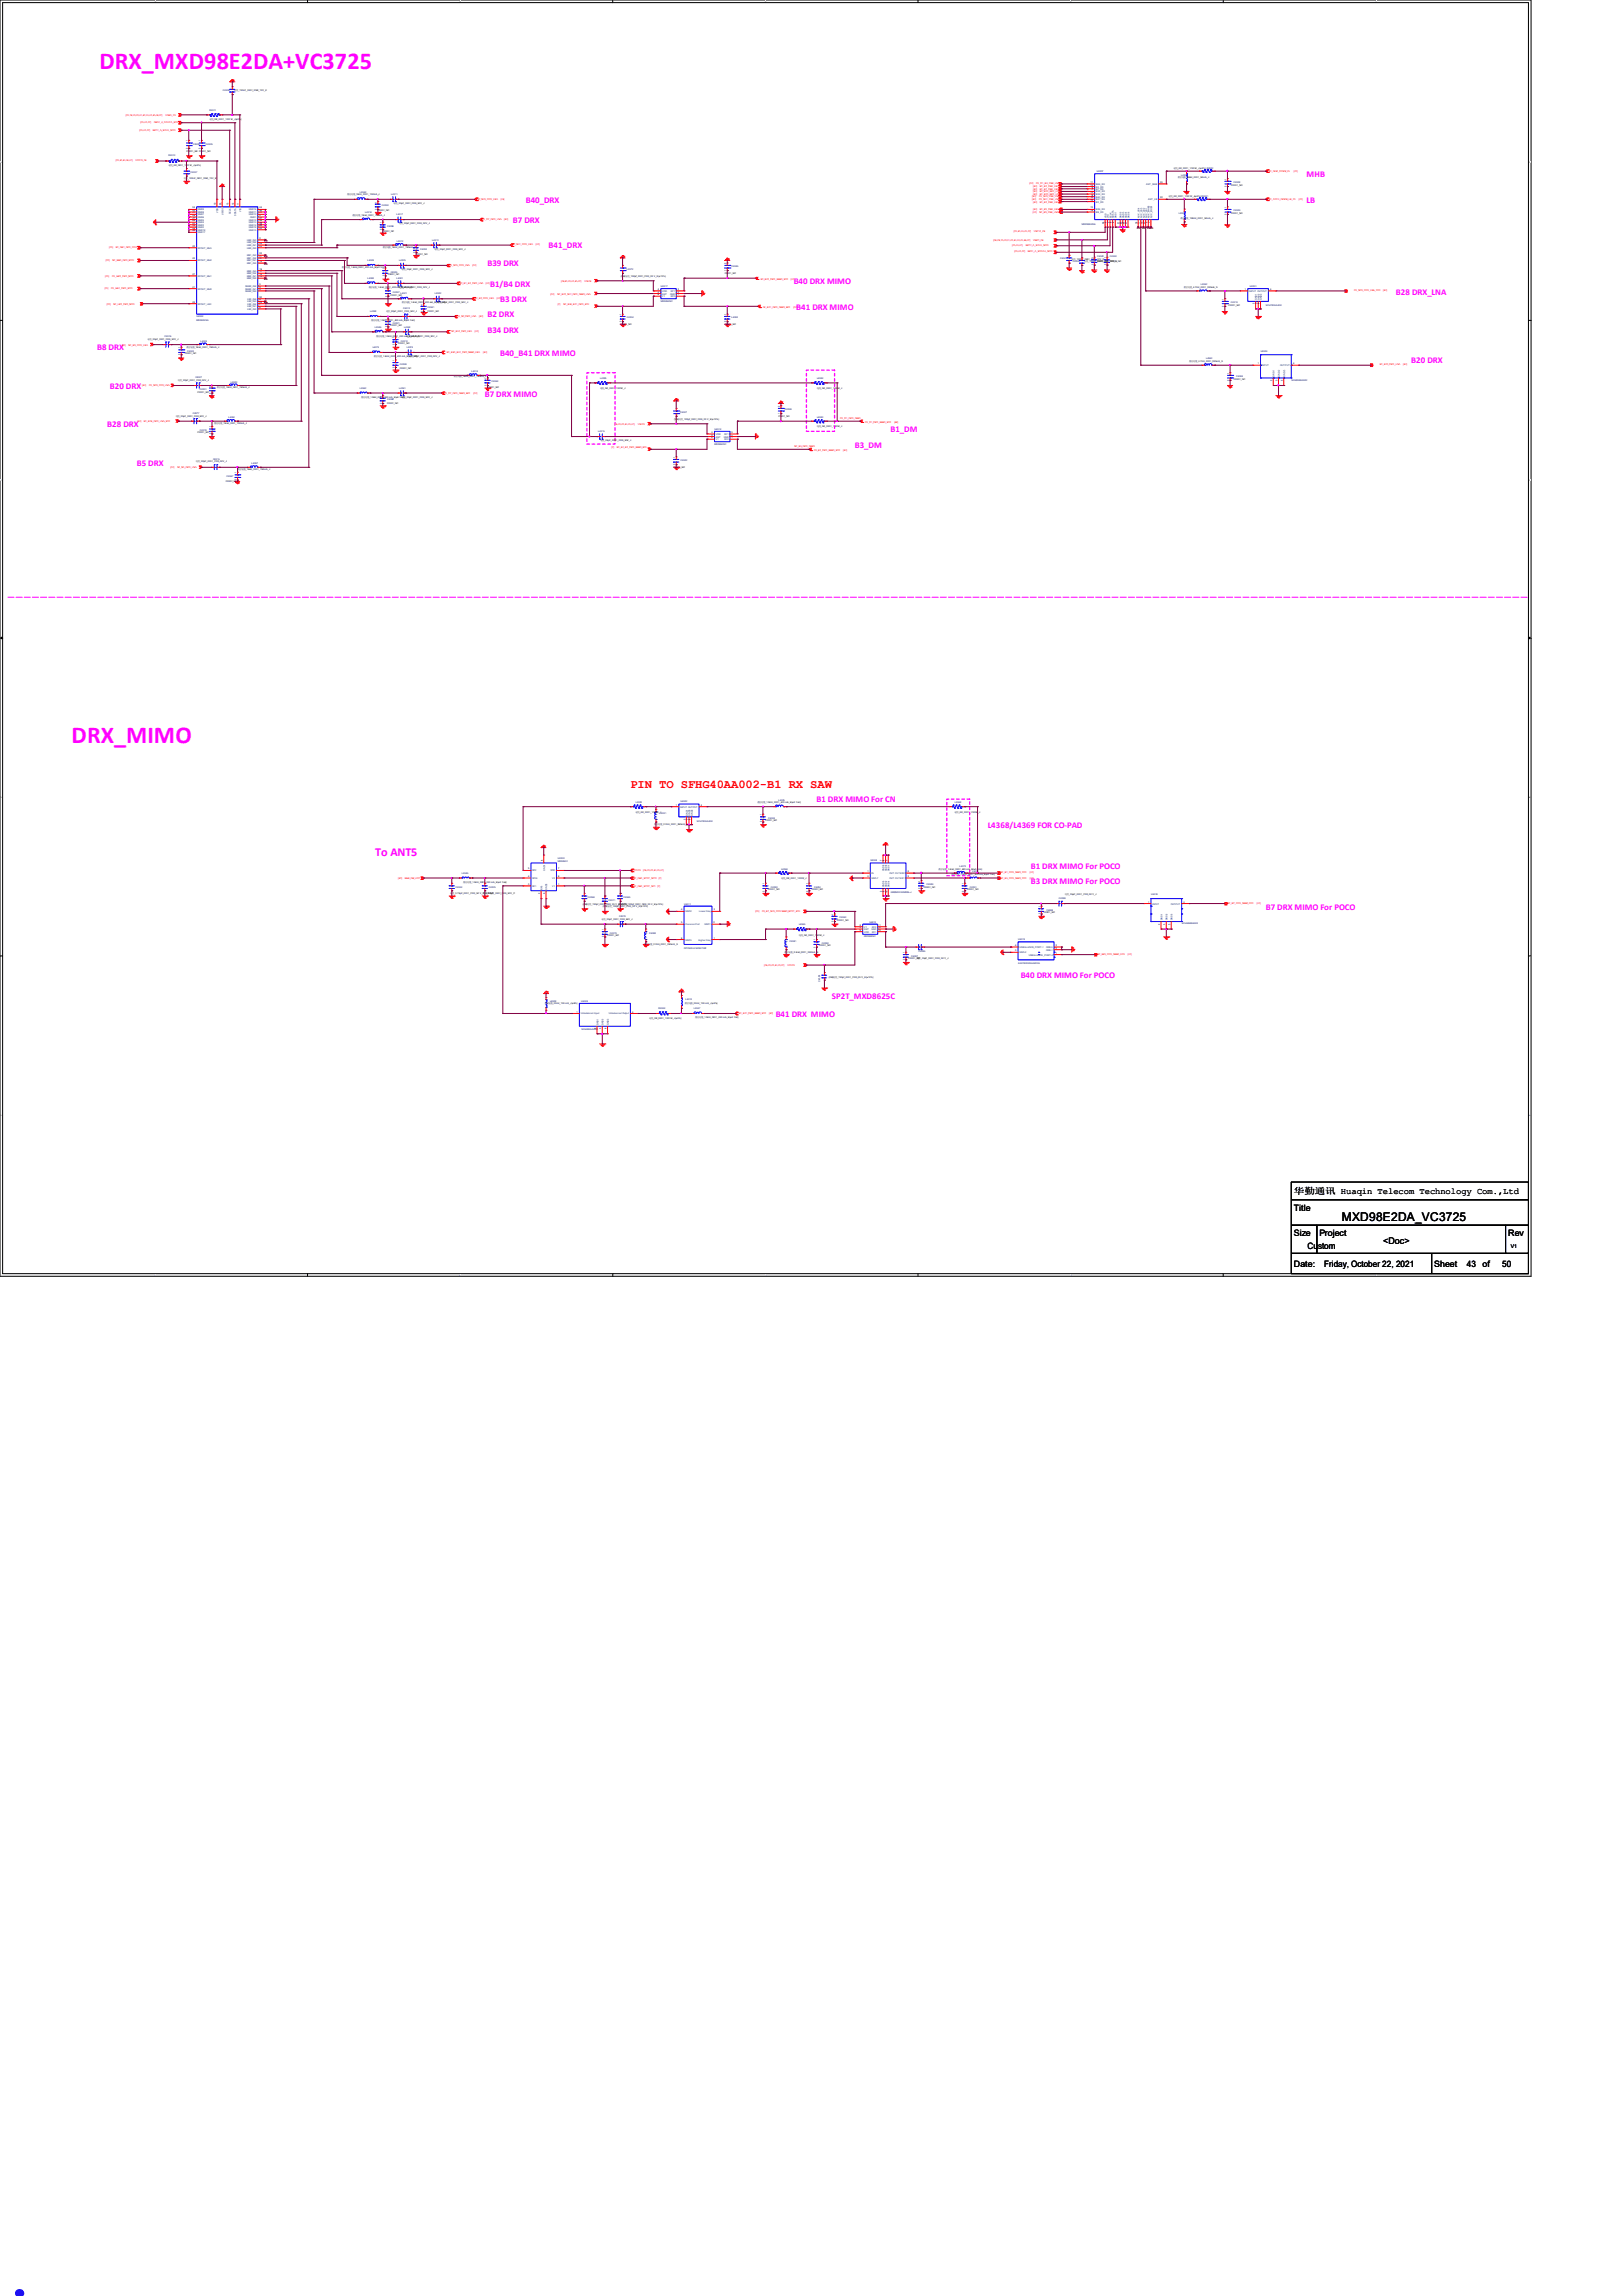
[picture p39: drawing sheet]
<svg xmlns="http://www.w3.org/2000/svg" width="210mm" height="297mm" viewBox="0 0 210 297" stroke-linecap="round" stroke-linejoin="round" font-family="sans-serif">
<defs><g id="words">
<text font-size="8.5" fill="#00f" x="0" y="297">.</text>
<g font-size="3.1" fill="#f0f">
<text x="12.9" y="8.9">DRX_MXD98E2DA+VC3725</text>
<text x="9.3" y="96.1">DRX_MIMO</text>
</g>
<text font-size="1.6" fill="#f00" x="81.6" y="102">PIN TO SFHG40AA002-B1 RX SAW</text>
<text font-size="1.6" fill="#f0f" x="48.6" y="110.8">To ANT5</text>
<text font-size="1.6" x="173.7" y="157.9">MXD98E2DA_VC3725</text>
<text font-size="1.2" x="179" y="160.9">&lt;Doc&gt;</text>
<g font-size="1.1" fill="#f0f">
<text x="169.1" y="22.9">MHB</text>
<text x="66.4" y="28.8">B7 DRX</text>
<text x="68" y="26.2">B40_DRX</text>
<text x="169.1" y="26.2">LB</text>
<text x="63.1" y="34.5">B39 DRX</text>
<text x="71" y="32.1">B41_DRX</text>
<text x="63.1" y="41.1">B2 DRX</text>
<text x="63.4" y="37.1">B1/B4 DRX</text>
<text x="64.7" y="39.1">B3 DRX</text>
<text x="102.7" y="36.8">B40 DRX MIMO</text>
<text x="103" y="40.1">B41 DRX MIMO</text>
<text x="180.6" y="38.1">B28 DRX_LNA</text>
<text x="12.6" y="45.3">B8 DRX</text>
<text x="63.1" y="43.1">B34 DRX</text>
<text x="64.7" y="46">B40_B41 DRX MIMO</text>
<text x="182.6" y="47">B20 DRX</text>
<text x="14.2" y="50.3">B20 DRX</text>
<text x="62.7" y="51.3">B7 DRX MIMO</text>
<text x="13.9" y="55.2">B28 DRX</text>
<text x="110.6" y="57.9">B3_DM</text>
<text x="115.2" y="55.9">B1_DM</text>
<text x="17.7" y="60.3">B5 DRX</text>
<text x="105.7" y="103.8">B1 DRX MIMO For CN</text>
<text x="127.8" y="107.1">L4368/L4369 FOR CO-PAD</text>
<text x="133.4" y="112.4">B1 DRX MIMO For POCO</text>
<text x="133.4" y="114.4">B3 DRX MIMO For POCO</text>
<text x="163.8" y="117.7">B7 DRX MIMO For POCO</text>
<text x="100.4" y="131.5">B41 DRX MIMO</text>
<text x="107.7" y="129.2">SP2T_MXD8625C</text>
<text x="132.1" y="126.6">B40 DRX MIMO For POCO</text>
</g>
<g font-size="1.1">
<text x="167.4" y="154.5">华勤通讯 Huaqin Telecom Technology Com.,Ltd</text>
<text x="167.4" y="156.6">Title</text>
<text x="167.4" y="159.9">Size</text>
<text x="169.2" y="161.6">Custom</text>
<text x="170.7" y="159.9">Project</text>
<text x="195.2" y="159.9">Rev</text>
<text x="167.4" y="163.9">Date:</text>
<text x="171.4" y="163.9">Friday, October 22, 2021</text>
<text x="185.6" y="163.9">Sheet</text>
<text x="189.8" y="163.9">43</text>
<text x="191.9" y="163.9">of</text>
<text x="194.4" y="163.9">50</text>
</g>
<text font-size=".7" x="195.5" y="161.5">V1</text>
<g font-size=".3" fill="#000080">
<text x="28.8" y="11.8">C4336</text>
<text x="27.1" y="14.3">R4311</text>
<text x="21.8" y="20.2">R4310</text>
<text x="24.6" y="22.4">C4337</text>
<text x="25" y="18.8">C4338</text>
<text x="26.6" y="18.8">C4335</text>
<text x="141.9" y="22.3">U4307</text>
<text x="152.8" y="22.7">L4304</text>
<text x="159.6" y="23.7">C4308</text>
<text x="46.6" y="25">L4344</text>
<text x="47.2" y="27.6">L4316</text>
<text x="49.4" y="26.7">C4350</text>
<text x="50.1" y="29.3">C4356</text>
<text x="50.6" y="25.2">L4311</text>
<text x="51.3" y="27.9">L4317</text>
<text x="140" y="29.1">MXD98E2DA</text>
<text x="152.5" y="27.6">L4302</text>
<text x="159.6" y="27.3">C4309</text>
<text x="47.5" y="33.8">L4326</text>
<text x="50.6" y="35.3">C4305</text>
<text x="51.4" y="31.3">L4312</text>
<text x="51.7" y="33.8">L4325</text>
<text x="54.4" y="32.3">C4352</text>
<text x="55.9" y="31.2">L4313</text>
<text x="81.1" y="34.9">L4372</text>
<text x="94.7" y="34.6">C4395</text>
<text x="137.2" y="33.5">C4341</text>
<text x="138.8" y="33.9">C4339</text>
<text x="142" y="33.2">C4342</text>
<text x="143.6" y="33.2">C4340</text>
<text x="25.4" y="41.1">U4304</text>
<text x="25.4" y="41.5">MXD83K5A</text>
<text x="47.5" y="36.1">L4380</text>
<text x="47.9" y="40.4">L4360</text>
<text x="50.8" y="37.9">C4397</text>
<text x="50.8" y="41.9">C4321</text>
<text x="51.3" y="36.1">L4381</text>
<text x="51.8" y="38.1">L4321</text>
<text x="52.2" y="40">C4313</text>
<text x="55.3" y="39.9">C4361</text>
<text x="56.3" y="38.1">L4322</text>
<text x="81.1" y="41.2">C4304</text>
<text x="85.5" y="37.1">U4317</text>
<text x="85.5" y="39.1">MXD8625C</text>
<text x="94.7" y="41.2">L4382</text>
<text x="155.4" y="36.9">L4352</text>
<text x="159.3" y="39.2">C4319</text>
<text x="161.7" y="37.1">U4301</text>
<text x="163.8" y="39.6">SFH780AA402</text>
<text x="21.3" y="43.6">C4316</text>
<text x="24.2" y="45.5">C4303</text>
<text x="26" y="44.2">L4324</text>
<text x="48.2" y="45">L4375</text>
<text x="48.5" y="42.4">L4346</text>
<text x="51.7" y="47.2">C4396</text>
<text x="51.9" y="44.2">C4310</text>
<text x="52.3" y="42.4">L4343</text>
<text x="52.6" y="45">L4374</text>
<text x="156.1" y="46.5">L4363</text>
<text x="163.1" y="45.5">U4309</text>
<text x="24.9" y="53.6">C4377</text>
<text x="25.3" y="48.9">C4327</text>
<text x="25.9" y="50.5">C4301</text>
<text x="29.9" y="49.5">L4320</text>
<text x="46.6" y="50.3">L4362</text>
<text x="50.1" y="51.8">C4368</text>
<text x="51.7" y="50.3">L4361</text>
<text x="61" y="48.1">L4314</text>
<text x="63.6" y="49.4">C4354</text>
<text x="77.6" y="49.1">L4385</text>
<text x="88" y="53.4">C4307</text>
<text x="101.6" y="53.1">C4398</text>
<text x="105.7" y="49.1">L4384</text>
<text x="160" y="48.8">C4369</text>
<text x="167.1" y="49.2">SFH806BA002</text>
<text x="25.9" y="55.8">C4376</text>
<text x="27.6" y="59.5">C4315</text>
<text x="29.6" y="54.1">L4364</text>
<text x="77.4" y="55.9">L4315</text>
<text x="88.1" y="59.7">C4302</text>
<text x="92.5" y="55.6">U4314</text>
<text x="92.5" y="57.6">MXD8625C</text>
<text x="105.7" y="54">L4383</text>
<text x="29.3" y="61.7">C4367</text>
<text x="32.6" y="60.1">L4367</text>
<text x="82.3" y="103.9">L4330</text>
<text x="85.4" y="105.3">L4331</text>
<text x="88.1" y="103.8">U4302</text>
<text x="90.2" y="106.3">SFH780AA402</text>
<text x="99.4" y="105.9">C4306</text>
<text x="100.7" y="103.6">L4335</text>
<text x="123.5" y="103.9">L4368</text>
<text x="59.8" y="113">L4345</text>
<text x="72.2" y="111.1">U4303</text>
<text x="72.2" y="111.5">MXD8631</text>
<text x="101.1" y="112.5">L4366</text>
<text x="112.6" y="111.4">U4308</text>
<text x="124.2" y="112.2">L4370</text>
<text x="125.8" y="112.9">L4371</text>
<text x="58.9" y="114.9">C4324</text>
<text x="63.3" y="114.9">C4325</text>
<text x="76.1" y="116.2">C4366</text>
<text x="78.7" y="116.5">C4311</text>
<text x="80.1" y="118.6">C4378</text>
<text x="80.7" y="116.2">C4365</text>
<text x="88.5" y="117">U4311</text>
<text x="99.8" y="114.9">C4383</text>
<text x="103.4" y="119.7">L4365</text>
<text x="105.3" y="114.9">C4384</text>
<text x="108.6" y="118.8">C4393</text>
<text x="112.5" y="119.3">U4312</text>
<text x="115.3" y="115.5">G6QN2G140M2RL-J</text>
<text x="119.9" y="114.5">C4389</text>
<text x="125.5" y="114.9">C4391</text>
<text x="135.4" y="117.8">C4388</text>
<text x="137" y="116.3">C4386</text>
<text x="148.9" y="115.8">U4316</text>
<text x="152.9" y="119.5">SFHG56BA002</text>
<text x="78.9" y="120.8">C4379</text>
<text x="84" y="120.8">C4380</text>
<text x="88.5" y="122.7">DP2520-A1425KTM2</text>
<text x="102.2" y="121.8">C4381</text>
<text x="106.4" y="122.1">C4382</text>
<text x="111.8" y="121.3">MXD8625C</text>
<text x="117.9" y="123.7">C4387</text>
<text x="118.8" y="123.2">C4385</text>
<text x="131.8" y="121.6">U4315</text>
<text x="131.8" y="124.7">SAFFB2G35AA0F0A</text>
<text x="71.2" y="129.6">L4308</text>
<text x="75.2" y="129.6">U4305</text>
<text x="85.2" y="130.5">R4304</text>
<text x="88.7" y="129.4">L4310</text>
<text x="89.8" y="130.5">L4347</text>
<text x="106.1" y="127" transform="rotate(-90 106.1 127)">C4394</text>
<text x="75.2" y="133.2">SFHG93AA402</text>
</g>
<g font-size=".3">
<text x="30.3" y="11.8">电容_100nF_0201_X5R_10V_K</text>
<text x="27.1" y="15.5">电阻_0R_0201_1/20 W_J(±5%)</text>
<text x="21.8" y="21.4">电阻_0R_0201_1/20 W_J(±5%)</text>
<text x="23.8" y="23.2">电容_100nF_0201_X5R_10V_K</text>
<text x="24.1" y="19.6">C0201_NC C0201_NC</text>
<text x="24.3" y="19.2" transform="rotate(-90 24.3 19.2)">2</text>
<text x="24.3" y="18.3" transform="rotate(-90 24.3 18.3)">1</text>
<text x="26" y="19.2" transform="rotate(-90 26 19.2)">2</text>
<text x="26" y="18.3" transform="rotate(-90 26 18.3)">1</text>
<text x="141.1" y="23.7">11</text>
<text x="141.1" y="24">14</text>
<text x="150.1" y="23.7">24</text>
<text x="151.9" y="21.9">电阻_0R_0201_1/20 W_J(±5%) R4302</text>
<text x="152.4" y="23">叠层电感_68nH_0201_50mA_J</text>
<text x="158.7" y="23.2" transform="rotate(-90 158.7 23.2)">1</text>
<text x="24.9" y="29.9">46</text>
<text x="24.9" y="29.6">48</text>
<text x="24.9" y="29.2">14</text>
<text x="24.9" y="29">25</text>
<text x="24.9" y="28.6">26</text>
<text x="24.9" y="28.3">27</text>
<text x="24.9" y="27.9">28</text>
<text x="24.9" y="27.6">31</text>
<text x="24.9" y="27.3">32</text>
<text x="24.9" y="27">34</text>
<text x="27.9" y="26.5" transform="rotate(-90 27.9 26.5)">10</text>
<text x="28.6" y="26.5" transform="rotate(-90 28.6 26.5)">33</text>
<text x="29.6" y="26.5" transform="rotate(-90 29.6 26.5)">13</text>
<text x="30.3" y="26.5" transform="rotate(-90 30.3 26.5)">12</text>
<text x="30.9" y="26.5" transform="rotate(-90 30.9 26.5)">11</text>
<text x="33.6" y="27.9">9</text>
<text x="33.6" y="27.6">35</text>
<text x="33.6" y="28.3">37</text>
<text x="33.6" y="28.6">38</text>
<text x="33.6" y="29">39</text>
<text x="33.6" y="29.2">40</text>
<text x="33.6" y="29.6">42</text>
<text x="33.6" y="27">44</text>
<text x="33.6" y="27.3">36</text>
<text x="44.9" y="25.3">叠层电感_18nH_0201_150mA_J</text>
<text x="45.6" y="27.9">叠层电感_18nH_0201_150mA_J</text>
<text x="48.8" y="27.1" transform="rotate(-90 48.8 27.1)">2</text>
<text x="48.8" y="26.2" transform="rotate(-90 48.8 26.2)">1</text>
<text x="48.9" y="27.4">C0201_NC</text>
<text x="49.4" y="29.8" transform="rotate(-90 49.4 29.8)">2</text>
<text x="49.4" y="28.9" transform="rotate(-90 49.4 28.9)">1</text>
<text x="49.5" y="30">C0201_NC</text>
<text x="50.9" y="26.4">电容_22pF_0201_C0G_50V_J</text>
<text x="51.6" y="29">电容_22pF_0201_C0G_50V_J</text>
<text x="141.1" y="25">13</text>
<text x="141.1" y="25.7">10</text>
<text x="141.1" y="27">15</text>
<text x="141.1" y="27.3">18</text>
<text x="141.1" y="25.9">12</text>
<text x="141.3" y="24.3">9</text>
<text x="141.3" y="24.6">7</text>
<text x="141.3" y="25.3">8</text>
<text x="142.9" y="29" transform="rotate(-90 142.9 29)">26</text>
<text x="143.2" y="28.8" transform="rotate(-90 143.2 28.8)">1</text>
<text x="143.5" y="28.8" transform="rotate(-90 143.5 28.8)">3</text>
<text x="143.8" y="28.8" transform="rotate(-90 143.8 28.8)">2</text>
<text x="144.2" y="28.8" transform="rotate(-90 144.2 28.8)">4</text>
<text x="144.8" y="29" transform="rotate(-90 144.8 29)">21</text>
<text x="145.2" y="29" transform="rotate(-90 145.2 29)">23</text>
<text x="145.5" y="29" transform="rotate(-90 145.5 29)">25</text>
<text x="145.8" y="29" transform="rotate(-90 145.8 29)">27</text>
<text x="147.1" y="29" transform="rotate(-90 147.1 29)">16</text>
<text x="147.5" y="29" transform="rotate(-90 147.5 29)">17</text>
<text x="147.8" y="29" transform="rotate(-90 147.8 29)">19</text>
<text x="148.1" y="29" transform="rotate(-90 148.1 29)">20</text>
<text x="148.5" y="28.8" transform="rotate(-90 148.5 28.8)">6</text>
<text x="148.8" y="28.8" transform="rotate(-90 148.8 28.8)">5</text>
<text x="150.1" y="25.7">22</text>
<text x="151.2" y="25.5">电阻_0R_0201_1/20 W_J(±5%) R4301</text>
<text x="152.7" y="28.3">叠层电感_100nH_0201_50mA_J</text>
<text x="158.7" y="27.8" transform="rotate(-90 158.7 27.8)">2</text>
<text x="158.7" y="26.9" transform="rotate(-90 158.7 26.9)">1</text>
<text x="158.7" y="24.2" transform="rotate(-90 158.7 24.2)">2</text>
<text x="159.3" y="27.7">C0201_NC</text>
<text x="159.3" y="24.1">C0201_NC</text>
<text x="24.9" y="35.6">47</text>
<text x="24.9" y="33.6">43</text>
<text x="24.9" y="31.9">45</text>
<text x="33.6" y="35.9">15</text>
<text x="33.6" y="33.9">19</text>
<text x="33.6" y="32.9">22</text>
<text x="33.6" y="30.9">2</text>
<text x="33.6" y="35.6">16</text>
<text x="33.6" y="35.2">17</text>
<text x="33.6" y="34.9">18</text>
<text x="33.6" y="33.6">20</text>
<text x="33.6" y="33.2">21</text>
<text x="33.6" y="31.9">23</text>
<text x="33.6" y="31.6">24</text>
<text x="33.6" y="31.2">1</text>
<text x="44.2" y="34.7">叠层电感_1.8nH_0201_420 mA_B(±0.1nH)</text>
<text x="49.5" y="32">叠层电感_18nH_0201_150mA_J</text>
<text x="49.7" y="35.7" transform="rotate(-90 49.7 35.7)">2</text>
<text x="49.7" y="34.8" transform="rotate(-90 49.7 34.8)">1</text>
<text x="50.2" y="35.6">C0201_NC</text>
<text x="51.9" y="35">电容_22pF_0201_C0G_50V_J</text>
<text x="53.7" y="32.8" transform="rotate(-90 53.7 32.8)">2</text>
<text x="53.7" y="31.8" transform="rotate(-90 53.7 31.8)">1</text>
<text x="53.9" y="32.9">C0201_NC</text>
<text x="56.2" y="32.3">电容_22pF_0201_C0G_50V_J</text>
<text x="80.4" y="35.8">(XM)电容_100pf_0201_C0G_25 V_K(±10%)</text>
<text x="93.8" y="35.4">C0201_NC</text>
<text x="94" y="35.1" transform="rotate(-90 94 35.1)">1</text>
<text x="94" y="34.1" transform="rotate(-90 94 34.1)">2</text>
<text x="138.6" y="33.6">电容_100nF_0201_X5R_10V_K</text>
<text x="140.3" y="34">电容_100nF_0201_X5R_10V_K</text>
<text x="141.5" y="34.3" transform="rotate(-90 141.5 34.3)">2</text>
<text x="141.5" y="33.4" transform="rotate(-90 141.5 33.4)">1</text>
<text x="142" y="33.9">C0201_NC C0201_NC</text>
<text x="143.1" y="34.3" transform="rotate(-90 143.1 34.3)">2</text>
<text x="143.1" y="33.4" transform="rotate(-90 143.1 33.4)">1</text>
<text x="24.9" y="39.2">49</text>
<text x="24.9" y="37.2">41</text>
<text x="33.6" y="38.9">8</text>
<text x="33.6" y="39.8">6</text>
<text x="33.6" y="39.5">7</text>
<text x="33.6" y="39.2">29</text>
<text x="33.6" y="38.5">30</text>
<text x="33.6" y="37.5">3</text>
<text x="33.6" y="37.2">4</text>
<text x="33.6" y="36.9">5</text>
<text x="47.7" y="37.3">叠层电感_1.8nH_0201_420 mA_B(±0.1nH)</text>
<text x="48" y="41.6">叠层电感_1.8nH_0201_420 mA_B(±0.1nH)</text>
<text x="50" y="40.3">电容_22pF_0201_C0G_50V_J</text>
<text x="50.1" y="41.4" transform="rotate(-90 50.1 41.4)">1</text>
<text x="50.1" y="38.4" transform="rotate(-90 50.1 38.4)">2</text>
<text x="50.1" y="37.4" transform="rotate(-90 50.1 37.4)">1</text>
<text x="50.6" y="38.2">C0201_NC</text>
<text x="51.6" y="37.3">电容_22pF_0201_C0G_50V_J</text>
<text x="52" y="39.2">叠层电感_1.8nH_0201_420 mA_B(±0.1nH)</text>
<text x="54.7" y="40.3" transform="rotate(-90 54.7 40.3)">2</text>
<text x="54.7" y="39.4" transform="rotate(-90 54.7 39.4)">1</text>
<text x="55.3" y="40.4">C0201_NC</text>
<text x="56.6" y="39.2">电容_22pF_0201_C0G_50V_J</text>
<text x="80.4" y="41.7" transform="rotate(-90 80.4 41.7)">2</text>
<text x="80.4" y="40.7" transform="rotate(-90 80.4 40.7)">1</text>
<text x="85.1" y="37.5">4</text>
<text x="85.1" y="37.8">5</text>
<text x="85.1" y="38.2">6</text>
<text x="87.7" y="38.2">1</text>
<text x="87.7" y="37.5">3</text>
<text x="87.7" y="37.8">2</text>
<text x="94" y="41.7" transform="rotate(-90 94 41.7)">2</text>
<text x="94" y="40.7" transform="rotate(-90 94 40.7)">1</text>
<text x="153.2" y="37.3">叠层电感_4.7nH_0201_220mA_S</text>
<text x="158.4" y="39.7" transform="rotate(-90 158.4 39.7)">2</text>
<text x="158.4" y="38.8" transform="rotate(-90 158.4 38.8)">1</text>
<text x="159" y="39.5">C0201_NC</text>
<text x="161.1" y="37.5">1</text>
<text x="162.3" y="39.4" transform="rotate(-90 162.3 39.4)">2</text>
<text x="162.7" y="39.4" transform="rotate(-90 162.7 39.4)">3</text>
<text x="163" y="39.4" transform="rotate(-90 163 39.4)">5</text>
<text x="164.4" y="37.5">4</text>
<text x="19.1" y="44">电容_22pF_0201_C0G_50V_J</text>
<text x="23.3" y="46" transform="rotate(-90 23.3 46)">2</text>
<text x="23.3" y="45" transform="rotate(-90 23.3 45)">1</text>
<text x="23.9" y="45.9">C0201_NC</text>
<text x="24.1" y="45">叠层电感_18nH_0201_150mA_J</text>
<text x="48.4" y="46.2">叠层电感_1.8nH_0201_420 mA_B(±0.1nH)</text>
<text x="48.7" y="43.6">叠层电感_1.8nH_0201_420 mA_B(±0.1nH)</text>
<text x="50.1" y="42.3" transform="rotate(-90 50.1 42.3)">2</text>
<text x="50.6" y="42.2">C0201_NC</text>
<text x="51.1" y="44.6" transform="rotate(-90 51.1 44.6)">2</text>
<text x="51.1" y="43.7" transform="rotate(-90 51.1 43.7)">1</text>
<text x="51.1" y="47.6" transform="rotate(-90 51.1 47.6)">2</text>
<text x="51.1" y="46.7" transform="rotate(-90 51.1 46.7)">1</text>
<text x="51.5" y="44.5">C0201_NC</text>
<text x="51.7" y="47.7">C0201_NC</text>
<text x="52.6" y="43.6">电容_22pF_0201_C0G_50V_J</text>
<text x="52.9" y="46.2">电容_22pF_0201_C0G_50V_J</text>
<text x="80.3" y="42">C0201_NC</text>
<text x="93.8" y="42">C0201_NC</text>
<text x="153.9" y="46.8">叠层电感_4.7nH_0201_220mA_S</text>
<text x="162.7" y="47.1">1</text>
<text x="167.3" y="47.1">4</text>
<text x="22.7" y="53.9">电容_22pF_0201_C0G_50V_J</text>
<text x="23" y="49.3">电容_22pF_0201_C0G_50V_J</text>
<text x="25.6" y="50.8">C0201_NC</text>
<text x="27.3" y="50.9" transform="rotate(-90 27.3 50.9)">2</text>
<text x="27.3" y="50" transform="rotate(-90 27.3 50)">1</text>
<text x="28.1" y="50.2">叠层电感_18nH_0201_150mA_J</text>
<text x="46.7" y="51.5">叠层电感_1.8nH_0201_420 mA_B(±0.1nH)</text>
<text x="49.4" y="52.2" transform="rotate(-90 49.4 52.2)">2</text>
<text x="49.4" y="51.3" transform="rotate(-90 49.4 51.3)">1</text>
<text x="50.1" y="52.3">C0201_NC</text>
<text x="51.9" y="51.5">电容_22pF_0201_C0G_50V_J</text>
<text x="58.7" y="48.8">叠层电感_18nH_0201_150mA_J</text>
<text x="63" y="49.9" transform="rotate(-90 63 49.9)">2</text>
<text x="63" y="49" transform="rotate(-90 63 49)">1</text>
<text x="63.1" y="50.1">C0201_NC</text>
<text x="77.6" y="50.3">电阻_0R_0201_1/20W_J</text>
<text x="100.7" y="53.9">C0201_NC</text>
<text x="100.9" y="53.6" transform="rotate(-90 100.9 53.6)">1</text>
<text x="100.9" y="52.6" transform="rotate(-90 100.9 52.6)">2</text>
<text x="105.7" y="50.3">电阻_0R_0201_1/20W_J</text>
<text x="159" y="49.3" transform="rotate(-90 159 49.3)">2</text>
<text x="159" y="48.4" transform="rotate(-90 159 48.4)">1</text>
<text x="159.7" y="49.2">C0201_NC</text>
<text x="164.6" y="49.3" transform="rotate(-90 164.6 49.3)">2</text>
<text x="165.3" y="49.3" transform="rotate(-90 165.3 49.3)">3</text>
<text x="166" y="49.3" transform="rotate(-90 166 49.3)">5</text>
<text x="25.4" y="59.8">电容_22pF_0201_C0G_50V_J</text>
<text x="25.6" y="56.1">C0201_NC</text>
<text x="27.3" y="56.2" transform="rotate(-90 27.3 56.2)">2</text>
<text x="27.3" y="55.3" transform="rotate(-90 27.3 55.3)">1</text>
<text x="27.7" y="54.9">叠层电感_18nH_0201_150mA_J</text>
<text x="77.7" y="57.1">电容_22pF_0201_C0G_50V_J</text>
<text x="87.3" y="54.3">(XM)电容_100pf_0201_C0G_25 V_K(±10%)</text>
<text x="87.4" y="59.2" transform="rotate(-90 87.4 59.2)">1</text>
<text x="92.1" y="56">4</text>
<text x="92.1" y="56.3">5</text>
<text x="92.1" y="56.7">6</text>
<text x="94.7" y="56.7">1</text>
<text x="94.7" y="56">3</text>
<text x="94.7" y="56.3">2</text>
<text x="105.7" y="55.3">电阻_0R_0201_1/20W_J</text>
<text x="29.2" y="62.4">C0201_NC</text>
<text x="30.6" y="62.2" transform="rotate(-90 30.6 62.2)">2</text>
<text x="30.6" y="61.2" transform="rotate(-90 30.6 61.2)">1</text>
<text x="30.7" y="60.8">叠层电感_18nH_0201_150mA_J</text>
<text x="87.2" y="60.5">C0201_NC</text>
<text x="87.4" y="60.2" transform="rotate(-90 87.4 60.2)">2</text>
<text x="82.3" y="105.2">电阻_0R_0201_1/20W_J</text>
<text x="84.7" y="106.8">叠层电感_2.2nH_0201_290mA_S</text>
<text x="87.5" y="104.2">1</text>
<text x="88.7" y="106.1" transform="rotate(-90 88.7 106.1)">2</text>
<text x="89" y="106.1" transform="rotate(-90 89 106.1)">3</text>
<text x="89.4" y="106.1" transform="rotate(-90 89.4 106.1)">5</text>
<text x="90.7" y="104.2">4</text>
<text x="98" y="103.9">叠层电感_1.8nH_0201_420 mA_B(±0.1nH)</text>
<text x="98.6" y="106.4" transform="rotate(-90 98.6 106.4)">2</text>
<text x="98.6" y="105.5" transform="rotate(-90 98.6 105.5)">1</text>
<text x="99.1" y="106.3">C0201_NC</text>
<text x="123.5" y="105.2">电阻_0R_0201_1/20W_J</text>
<text x="68.3" y="113.5">4</text>
<text x="68.3" y="112.5">5</text>
<text x="70.2" y="111.4" transform="rotate(-90 70.2 111.4)">6</text>
<text x="72.2" y="113.5">8</text>
<text x="72.2" y="112.5">7</text>
<text x="101.1" y="113.8">电阻_0R_0201_1/20W_J</text>
<text x="112.2" y="112.8">1</text>
<text x="112.2" y="113.5">4</text>
<text x="114.1" y="111.4" transform="rotate(-90 114.1 111.4)">7</text>
<text x="114.5" y="111.4" transform="rotate(-90 114.5 111.4)">8</text>
<text x="114.8" y="111.4" transform="rotate(-90 114.8 111.4)">5</text>
<text x="117.5" y="112.8">6</text>
<text x="117.5" y="113.5">9</text>
<text x="121.5" y="112.5">叠层电感_1.8nH_0201_420 mA_B(±0.1nH)</text>
<text x="123.1" y="113.2">叠层电感_1.8nH_0201_420 mA_B(±0.1nH)</text>
<text x="58.3" y="115.7">电容_0.75pF_0201_C0G_50 V_C(±0.25pf)</text>
<text x="59.9" y="114.2">叠层电感_1.8nH_0201_420 mA_B(±0.1nH)</text>
<text x="62.5" y="115.7">电容_0.5pF_0201_C0G_50V_C</text>
<text x="68.3" y="114.5">3</text>
<text x="69.9" y="115.6" transform="rotate(-90 69.9 115.6)">2</text>
<text x="70.5" y="115.6" transform="rotate(-90 70.5 115.6)">9</text>
<text x="72.2" y="114.5">1</text>
<text x="75.4" y="117">(XM)电容_100pf_0201_C0G_25 V_K(±10%)</text>
<text x="77.9" y="119">电容_22pF_0201_C0G_50V_J</text>
<text x="78" y="117.3">(XM)电容_100pf_0201_C0G_25 V_K(±10%)</text>
<text x="80" y="117">(XM)电容_100pf_0201_C0G_25 V_K(±10%)</text>
<text x="88.1" y="117.8">4</text>
<text x="88.1" y="119.4">5</text>
<text x="92.3" y="119.4">2</text>
<text x="92.3" y="117.8">3</text>
<text x="98.9" y="115.3" transform="rotate(-90 98.9 115.3)">2</text>
<text x="98.9" y="114.4" transform="rotate(-90 98.9 114.4)">1</text>
<text x="99.4" y="115.2">C0201_NC</text>
<text x="104.6" y="115.3" transform="rotate(-90 104.6 115.3)">2</text>
<text x="104.6" y="114.4" transform="rotate(-90 104.6 114.4)">1</text>
<text x="105" y="115.2">C0201_NC</text>
<text x="107.9" y="119.3" transform="rotate(-90 107.9 119.3)">2</text>
<text x="107.9" y="118.3" transform="rotate(-90 107.9 118.3)">1</text>
<text x="108.3" y="119.1">C0201_NC</text>
<text x="111.3" y="119.8">6</text>
<text x="113.8" y="119.8">1</text>
<text x="114.1" y="115.3" transform="rotate(-90 114.1 115.3)">2</text>
<text x="114.5" y="115.3" transform="rotate(-90 114.5 115.3)">3</text>
<text x="114.8" y="115.5" transform="rotate(-90 114.8 115.5)">10</text>
<text x="119.1" y="115" transform="rotate(-90 119.1 115)">2</text>
<text x="119.1" y="114.1" transform="rotate(-90 119.1 114.1)">1</text>
<text x="119.6" y="114.9">C0201_NC</text>
<text x="124.7" y="115.3" transform="rotate(-90 124.7 115.3)">2</text>
<text x="124.7" y="114.4" transform="rotate(-90 124.7 114.4)">1</text>
<text x="125.2" y="115.2">C0201_NC</text>
<text x="134.6" y="118.3" transform="rotate(-90 134.6 118.3)">2</text>
<text x="134.6" y="117.4" transform="rotate(-90 134.6 117.4)">1</text>
<text x="135.1" y="118.2">C0201_NC</text>
<text x="137.8" y="115.8">电容_33pF_0201_C0G_50 V_J</text>
<text x="148.6" y="116.8">1</text>
<text x="150.1" y="119.6" transform="rotate(-90 150.1 119.6)">2</text>
<text x="150.8" y="119.6" transform="rotate(-90 150.8 119.6)">3</text>
<text x="151.4" y="119.6" transform="rotate(-90 151.4 119.6)">5</text>
<text x="153.1" y="116.8">4</text>
<text x="78.1" y="121.3" transform="rotate(-90 78.1 121.3)">2</text>
<text x="78.1" y="120.3" transform="rotate(-90 78.1 120.3)">1</text>
<text x="78.6" y="121.1">C0201_NC</text>
<text x="83.4" y="122.3">叠层电感_2.2nH_0201_290mA_S</text>
<text x="88.1" y="121.4">6</text>
<text x="92.3" y="121.4">1</text>
<text x="101.5" y="123.3">叠层电感_2.2nH_0201_290mA_S</text>
<text x="103.4" y="121">电阻_0R_0201_1/20W_J</text>
<text x="105.5" y="122.6" transform="rotate(-90 105.5 122.6)">2</text>
<text x="105.5" y="121.6" transform="rotate(-90 105.5 121.6)">1</text>
<text x="106" y="122.4">C0201_NC</text>
<text x="111.3" y="120.4">4</text>
<text x="111.3" y="120.1">5</text>
<text x="113.8" y="120.4">3</text>
<text x="113.8" y="120.1">2</text>
<text x="117.1" y="124.2" transform="rotate(-90 117.1 124.2)">2</text>
<text x="117.1" y="123.3" transform="rotate(-90 117.1 123.3)">1</text>
<text x="117.6" y="124.1">C0201_NC</text>
<text x="118.6" y="124">电容_33pF_0201_C0G_50 V_J</text>
<text x="131.4" y="123.1">3</text>
<text x="131.4" y="122.4">4</text>
<text x="136.6" y="122.7">2</text>
<text x="136.6" y="122.4">5</text>
<text x="136.6" y="123.4">1</text>
<text x="70.5" y="129.9">叠层电感_22nH_130 mA_J(±5%)</text>
<text x="74.6" y="131">1</text>
<text x="81.8" y="131">4</text>
<text x="84" y="131.8">电阻_0R_0201_1/20 W_J(±5%)</text>
<text x="88.6" y="129.9">叠层电感_22nH_130 mA_J(±5%)</text>
<text x="90" y="131.7">叠层电感_1.8nH_0201_420 mA_B(±0.1nH)</text>
<text x="107.2" y="126.5">(XM)电容_100pf_0201_C0G_25 V_K(±10%)</text>
<text x="77.1" y="133.2" transform="rotate(-90 77.1 133.2)">2</text>
<text x="77.8" y="133.2" transform="rotate(-90 77.8 133.2)">3</text>
<text x="78.5" y="133.2" transform="rotate(-90 78.5 133.2)">5</text>
</g>
<g font-size=".3" fill="#f00">
<text x="16.3" y="14.9">[36,38,39,40,41,42,43,44,45,46,47]</text>
<text x="18.1" y="16.9">[35,43,47]</text>
<text x="18.2" y="16">[35,43,47]</text>
<text x="19.8" y="16.9">MIPI1_A_SCLK_RFIC</text>
<text x="19.9" y="16">MIPI1_A_SDATA_RFIC</text>
<text x="21.4" y="14.9">VMIPI_FE</text>
<text x="15" y="20.8">[36,40,43,46,47]</text>
<text x="17.5" y="20.8">VRF18_FE</text>
<text x="133.2" y="23.8">[43]</text>
<text x="134.1" y="23.8">RF_B1_B4_DRX_LNA</text>
<text x="164.2" y="22.2">RF_MHB_DIFEM_IN</text>
<text x="167.4" y="22.2">[45]</text>
<text x="61.8" y="25.9">RF_B40_DRX_LNA</text>
<text x="62.4" y="28.5">RF_B7_DRX_LNA</text>
<text x="64.8" y="25.9">[43]</text>
<text x="65.3" y="28.5">[43]</text>
<text x="133.6" y="25.9">[43]</text>
<text x="133.7" y="27.5">[43]</text>
<text x="133.7" y="24.6">[43]</text>
<text x="133.7" y="25.2">[43]</text>
<text x="134.5" y="25.9">RF_B41_DRX_LNA</text>
<text x="134.5" y="25.5">RF_B40_DRX_LNA</text>
<text x="134.5" y="27.5">RF_B8_DRX_LNA</text>
<text x="134.6" y="27.1">RF_B5_DRX_LNA</text>
<text x="134.6" y="26.2">RF_B2_DRX_LNA</text>
<text x="134.6" y="24.6">RF_B7_DRX_LNA</text>
<text x="134.6" y="24.2">RF_B3_DRX_LNA</text>
<text x="134.6" y="24.8">RF_B34_DRX_LNA</text>
<text x="134.6" y="25.2">RF_B39_DRX_LNA</text>
<text x="164.2" y="25.9">RF_ANT4_DIFEM_LB_IN</text>
<text x="168.1" y="25.9">[45]</text>
<text x="13.6" y="35.8">[35]</text>
<text x="13.7" y="33.8">[35]</text>
<text x="14.1" y="32.1">[35]</text>
<text x="14.5" y="35.8">RF_HB0_DRX_RFIC</text>
<text x="14.6" y="33.8">RF_MB0_DRX_RFIC</text>
<text x="15" y="32.1">RF_MB1_DRX_RFIC</text>
<text x="58.1" y="34.5">RF_B39_DRX_LNA</text>
<text x="61.2" y="34.5">[43]</text>
<text x="66.3" y="31.8">RF_B41_DRX_LNA</text>
<text x="69.3" y="31.8">[43]</text>
<text x="128.6" y="31.2">[36,38,39,40,41,42,43,44,45,46,47]</text>
<text x="131" y="31.9">[35,43,47]</text>
<text x="131.2" y="30">[36,40,43,46,47]</text>
<text x="131.3" y="32.6">[35,43,47]</text>
<text x="132.7" y="31.9">MIPI1_A_SCLK_RFIC</text>
<text x="133" y="32.6">MIPI1_A_SDATA_RFIC</text>
<text x="133.7" y="31.2">VMIPI_FE</text>
<text x="133.8" y="30">VRF18_FE</text>
<text x="13.5" y="37.4">[35]</text>
<text x="13.8" y="39.4">[35]</text>
<text x="14.4" y="37.4">RF_HB1_DRX_RFIC</text>
<text x="14.7" y="39.4">RF_LB0_DRX_RFIC</text>
<text x="59.1" y="41">RF_B2_DRX_LNA</text>
<text x="59.5" y="36.7">RF_B1_B4_DRX_LNA</text>
<text x="61.4" y="38.7">RF_B3_DRX_LNA</text>
<text x="62" y="41">[43]</text>
<text x="62.9" y="36.7">[43]</text>
<text x="64.3" y="38.7">[43]</text>
<text x="71.3" y="38.1">[43]</text>
<text x="72.1" y="38.1">RF_B40_B41_DRX_MIMO_LNA</text>
<text x="72.2" y="39.5">[7]</text>
<text x="72.6" y="36.5">[36,40,42,43,45,47]</text>
<text x="72.9" y="39.5">RF_B40_B41_DRX_BPI</text>
<text x="75.6" y="36.5">VFE28</text>
<text x="98.4" y="36.2">RF_B40_DRX_MIMO_50R</text>
<text x="98.7" y="39.8">RF_B41_DRX_MIMO_50R</text>
<text x="102.4" y="36.2">[43]</text>
<text x="102.7" y="39.8">[43]</text>
<text x="175.2" y="37.6">RF_B28_DRX_LNA_50R</text>
<text x="179" y="37.6">[43]</text>
<text x="15.8" y="44.7">[43]</text>
<text x="16.6" y="44.7">RF_B8_DRX_LNA</text>
<text x="57.8" y="45.6">RF_B40_B41_DRX_MIMO_LNA</text>
<text x="58.4" y="43">RF_B34_DRX_LNA</text>
<text x="61.4" y="43">[43]</text>
<text x="62.5" y="45.6">[43]</text>
<text x="178.5" y="47.2">RF_B20_DRX_LNA</text>
<text x="181.6" y="47.2">[43]</text>
<text x="18.4" y="50">[43]</text>
<text x="19.3" y="50">RF_B20_DRX_LNA</text>
<text x="57.5" y="50.9">RF_B7_DRX_MIMO_50R</text>
<text x="61.3" y="50.9">[43]</text>
<text x="17.8" y="54.6">[43]</text>
<text x="18.6" y="54.6">RF_B28_DRX_LNA_50R</text>
<text x="79.1" y="58">[7]</text>
<text x="79.5" y="55">[36,40,42,43,45,47]</text>
<text x="79.8" y="58">RF_B1_B3_DRX_MIMO_BPI</text>
<text x="82.5" y="55">VFE28</text>
<text x="102.8" y="57.8">RF_B3_DRX_MIMO</text>
<text x="105.3" y="58.3">RF_B3_DRX_MIMO_50R</text>
<text x="108.7" y="54.2">RF_B1_DRX_MIMO</text>
<text x="109.1" y="58.3">[43]</text>
<text x="111.9" y="54.7">RF_B1_DRX_MIMO_50R</text>
<text x="115.7" y="54.7">[43]</text>
<text x="22.1" y="60.5">[43]</text>
<text x="22.9" y="60.5">RF_B5_DRX_LNA</text>
<text x="51.5" y="113.7">[42]</text>
<text x="52.4" y="113.7">MHB_DM_ANT</text>
<text x="82" y="113.7">RF_DRX_SP3T_BPI2</text>
<text x="82" y="112.7">VFE28</text>
<text x="83.2" y="112.7">[36,40,42,43,45,47]</text>
<text x="85.2" y="113.7">[7]</text>
<text x="129.5" y="113">RF_B1_DRX_MIMO_50R</text>
<text x="129.5" y="113.7">RF_B3_DRX_MIMO_50R</text>
<text x="133.3" y="113">[43]</text>
<text x="133.3" y="113.7">[43]</text>
<text x="82" y="114.7">RF_DRX_SP3T_BPI</text>
<text x="85.1" y="114.7">[7]</text>
<text x="97.8" y="118">[35]</text>
<text x="98.6" y="118">RF_B7_B40_DRX MIMO_SP2T_BPI</text>
<text x="158.9" y="117">RF_B7_DRX_MIMO_50R</text>
<text x="162.6" y="117">[43]</text>
<text x="98.9" y="124.9">[36,40,42,43,45,47]</text>
<text x="101.9" y="124.9">VFE28</text>
<text x="142" y="123.6">RF_B40_DRX_MIMO_50R</text>
<text x="146" y="123.6">[43]</text>
<text x="95.6" y="131.2">RF_B41_DRX_MIMO_50R</text>
<text x="99.5" y="131.2">[43]</text>
</g>
<g font-size=".3" fill="#004080">
<text x="141.8" y="23.9">B66_RX</text>
<text x="148.3" y="23.9">ANT_MHB</text>
<text x="25.6" y="29.8">GND18</text>
<text x="25.6" y="29.5">GND2</text>
<text x="25.6" y="29.2">GND3</text>
<text x="25.6" y="28.9">GND4</text>
<text x="25.6" y="28.5">GND5</text>
<text x="25.6" y="28.2">GND6</text>
<text x="25.6" y="27.9">GND7</text>
<text x="25.6" y="27.6">GND8</text>
<text x="25.6" y="27.2">GND9</text>
<text x="28.2" y="27.6" transform="rotate(-90 28.2 27.6)">VDD</text>
<text x="28.9" y="27.8" transform="rotate(-90 28.9 27.8)">USID1</text>
<text x="29.9" y="27.7" transform="rotate(-90 29.9 27.7)">SCLK</text>
<text x="30.6" y="27.9" transform="rotate(-90 30.6 27.9)">SDATA</text>
<text x="31.2" y="27.4" transform="rotate(-90 31.2 27.4)">VIO</text>
<text x="32.2" y="27.9">GND10</text>
<text x="32.2" y="28.5">GND12</text>
<text x="32.2" y="28.9">GND13</text>
<text x="32.2" y="29.2">GND14</text>
<text x="32.2" y="29.5">GND19</text>
<text x="32.2" y="29.8">GND15</text>
<text x="32.2" y="27.2">GND16</text>
<text x="32.2" y="27.6">GND11</text>
<text x="32.4" y="28.2">GND1</text>
<text x="141.8" y="24.3">B3_RX</text>
<text x="141.8" y="24.6">B7_RX</text>
<text x="141.8" y="24.9">B34_RX</text>
<text x="141.8" y="25.2">B39_RX</text>
<text x="141.8" y="25.6">B40_RX</text>
<text x="141.8" y="25.9">B41_RX</text>
<text x="141.8" y="27.2">B26_RX</text>
<text x="141.8" y="27.6">B8_RX</text>
<text x="141.8" y="26.2">B2_RX</text>
<text x="143.2" y="28.2" transform="rotate(-90 143.2 28.2)">VDD</text>
<text x="143.5" y="28.2" transform="rotate(-90 143.5 28.2)">VIO</text>
<text x="143.8" y="28.2" transform="rotate(-90 143.8 28.2)">SCLK</text>
<text x="144.1" y="28.2" transform="rotate(-90 144.1 28.2)">SDATA</text>
<text x="144.5" y="28.2" transform="rotate(-90 144.5 28.2)">GND1</text>
<text x="145.1" y="28.2" transform="rotate(-90 145.1 28.2)">GND2</text>
<text x="145.5" y="28.2" transform="rotate(-90 145.5 28.2)">GND3</text>
<text x="145.8" y="28.2" transform="rotate(-90 145.8 28.2)">GND4</text>
<text x="146.1" y="28.2" transform="rotate(-90 146.1 28.2)">GND5</text>
<text x="147.4" y="28.2" transform="rotate(-90 147.4 28.2)">AUX_LB4</text>
<text x="147.8" y="28.2" transform="rotate(-90 147.8 28.2)">AUX_LB3</text>
<text x="148.1" y="28.2" transform="rotate(-90 148.1 28.2)">AUX_LB2</text>
<text x="148.4" y="28.2" transform="rotate(-90 148.4 28.2)">AUX_LB1</text>
<text x="148.6" y="25.9">ANT_LB</text>
<text x="148.8" y="28.2" transform="rotate(-90 148.8 28.2)">AUX_MHB2</text>
<text x="149.1" y="28.2" transform="rotate(-90 149.1 28.2)">AUX_MHB1</text>
<text x="25.6" y="35.8">RFOUT_MH1</text>
<text x="25.6" y="33.8">RFOUT_MH2</text>
<text x="25.6" y="32.2">RFOUT_MH3</text>
<text x="25.6" y="30.2">GND17</text>
<text x="32" y="34.2">MB1_IN0</text>
<text x="32" y="33.1">MB1_IN3</text>
<text x="32" y="31.2">HB0_IN3</text>
<text x="32" y="35.8">MB0_IN1</text>
<text x="32" y="35.5">MB0_IN2</text>
<text x="32" y="35.1">MB0_IN3</text>
<text x="32" y="33.8">MB1_IN1</text>
<text x="32" y="33.5">MB1_IN2</text>
<text x="32" y="32.2">HB0_IN0</text>
<text x="32" y="31.8">HB0_IN1</text>
<text x="32" y="31.5">HB0_IN2</text>
<text x="25.6" y="39.4">RFOUT_LB0</text>
<text x="25.6" y="37.5">RFOUT_MH0</text>
<text x="31.8" y="37.8">MHB0_IN0</text>
<text x="31.8" y="37.5">MHB0_IN1</text>
<text x="31.8" y="37.1">MHB0_IN2</text>
<text x="32" y="36.1">MB0_IN0</text>
<text x="32" y="39.1">LB0_IN3</text>
<text x="32" y="40.1">LB0_IN0</text>
<text x="32" y="39.8">LB0_IN1</text>
<text x="32" y="39.4">LB0_IN2</text>
<text x="32" y="38.8">LB0_IN4</text>
<text x="85.7" y="37.8">VDD</text>
<text x="85.7" y="38.1">ANT</text>
<text x="85.7" y="38.4">V1</text>
<text x="86.7" y="38.1">GND</text>
<text x="86.8" y="38.4">RF2</text>
<text x="86.8" y="37.8">RF1</text>
<text x="161.6" y="37.8">INPUT OUTPUT</text>
<text x="162.6" y="38.8" transform="rotate(-90 162.6 38.8)">GND1</text>
<text x="163" y="38.8" transform="rotate(-90 163 38.8)">GND2</text>
<text x="163.3" y="38.8" transform="rotate(-90 163.3 38.8)">GND3</text>
<text x="163.3" y="47.4">INPUT</text>
<text x="165.7" y="47.4">OUTPUT</text>
<text x="164.9" y="48.7" transform="rotate(-90 164.9 48.7)">GND-1</text>
<text x="165.6" y="48.7" transform="rotate(-90 165.6 48.7)">GND-2</text>
<text x="166.3" y="48.7" transform="rotate(-90 166.3 48.7)">GND-3</text>
<text x="92.6" y="56.3">VDD</text>
<text x="92.6" y="56.6">ANT</text>
<text x="92.6" y="56.9">V1</text>
<text x="93.7" y="56.6">GND</text>
<text x="93.7" y="56.9">RF2</text>
<text x="93.7" y="56.3">RF1</text>
<text x="85" y="105.8" transform="rotate(-90 85 105.8)">1</text>
<text x="85" y="105.4" transform="rotate(-90 85 105.4)">2</text>
<text x="88" y="104.5">INPUT OUTPUT</text>
<text x="89" y="105.5" transform="rotate(-90 89 105.5)">GND1</text>
<text x="89.3" y="105.5" transform="rotate(-90 89.3 105.5)">GND2</text>
<text x="89.7" y="105.5" transform="rotate(-90 89.7 105.5)">GND3</text>
<text x="68.9" y="113.7">RFIN</text>
<text x="68.9" y="112.7">RF2</text>
<text x="70.5" y="112.6" transform="rotate(-90 70.5 112.6)">GND1</text>
<text x="71.2" y="112.7">VDD</text>
<text x="71.5" y="113.7">V2</text>
<text x="112.8" y="113.1">IN</text>
<text x="112.8" y="113.7">GND-7</text>
<text x="114.4" y="112.7" transform="rotate(-90 114.4 112.7)">GND-5</text>
<text x="114.8" y="112.7" transform="rotate(-90 114.8 112.7)">GND-6</text>
<text x="115.1" y="112.7" transform="rotate(-90 115.1 112.7)">GND-1</text>
<text x="115.1" y="113.1">OUT FILTER2</text>
<text x="115.1" y="113.7">OUT FILTER1</text>
<text x="68.9" y="114.7">RF1</text>
<text x="70.2" y="115.1" transform="rotate(-90 70.2 115.1)">RF3</text>
<text x="70.8" y="115.1" transform="rotate(-90 70.8 115.1)">GND2</text>
<text x="71.5" y="114.7">V1</text>
<text x="88.7" y="118">GND2</text>
<text x="88.7" y="119.7">Common Port</text>
<text x="90.5" y="118">Lower Freq</text>
<text x="91.2" y="119.7">GND1</text>
<text x="114.4" y="114.8" transform="rotate(-90 114.4 114.8)">GND-3</text>
<text x="114.8" y="114.8" transform="rotate(-90 114.8 114.8)">GND-2</text>
<text x="115.1" y="114.8" transform="rotate(-90 115.1 114.8)">GND-4</text>
<text x="149.1" y="117">INPUT</text>
<text x="150.4" y="119.1" transform="rotate(-90 150.4 119.1)">GND-1</text>
<text x="151.1" y="119.1" transform="rotate(-90 151.1 119.1)">GND-2</text>
<text x="151.5" y="117">OUTPUT</text>
<text x="151.7" y="119.1" transform="rotate(-90 151.7 119.1)">GND-3</text>
<text x="83.7" y="121.4" transform="rotate(-90 83.7 121.4)">1</text>
<text x="83.7" y="120.9" transform="rotate(-90 83.7 120.9)">2</text>
<text x="88.7" y="121.7">GND3</text>
<text x="90.4" y="121.7">Higher Freq</text>
<text x="101.9" y="122.4" transform="rotate(-90 101.9 122.4)">1</text>
<text x="101.9" y="121.9" transform="rotate(-90 101.9 121.9)">2</text>
<text x="111.8" y="120.7">VDD</text>
<text x="111.8" y="120.3">ANT</text>
<text x="111.8" y="120">V1</text>
<text x="112.8" y="120.3">GND</text>
<text x="112.9" y="120">RF2</text>
<text x="112.9" y="120.7">RF1</text>
<text x="131.9" y="123.3">GND-2</text>
<text x="131.9" y="122.6">UNBALANCE_PORT-1</text>
<text x="133.1" y="123.6">UNBALANCE_PORT-2</text>
<text x="135.4" y="123">GND-1</text>
<text x="135.4" y="122.6">GND-3</text>
<text x="75.2" y="131.2">Unbalanced Input</text>
<text x="78.8" y="131.2">Unbalanced Output</text>
<text x="77.4" y="132.6" transform="rotate(-90 77.4 132.6)">GND1</text>
<text x="78.1" y="132.6" transform="rotate(-90 78.1 132.6)">GND2</text>
<text x="78.8" y="132.6" transform="rotate(-90 78.8 132.6)">GND3</text>
</g>
<g font-size=".2">
<text x="20.1" y=".3">5</text>
<text x="59.5" y=".3">4</text>
<text x="99" y=".3">3</text>
<text x="138.5" y=".3">2</text>
<text x="178" y=".3">1</text>
<text x=".1" y="21.1">D</text>
<text x="197.9" y="21.1">D</text>
<text x=".1" y="62.2">C</text>
<text x="197.9" y="62.2">C</text>
<text x=".1" y="103.3">B</text>
<text x="197.9" y="103.3">B</text>
<text x=".1" y="144.4">A</text>
<text x="197.9" y="144.4">A</text>
<text x="20.1" y="165">5</text>
<text x="59.5" y="165">4</text>
<text x="99" y="165">3</text>
<text x="138.5" y="165">2</text>
<text x="178" y="165">1</text>
</g>
</g></defs>
<path d="M0 0h198.1v165.1h-198.1zM.3 .3h197.5v164.5h-197.5z" fill="none" stroke="#000" stroke-width=".13"/>
<g fill="#fff">
<path d="M20.1 0h.1v.3h-.1z"/>
<path d="M20.1 164.8h.1v.3h-.1z"/>
</g>
<path d="M39.8 0v.3M39.8 164.8v.3" fill="none" stroke="#000" stroke-width=".13"/>
<g fill="#fff">
<path d="M59.5 0h.1v.3h-.1z"/>
<path d="M59.5 164.8h.1v.3h-.1z"/>
</g>
<path d="M79.3 0v.3M79.3 164.8v.3" fill="none" stroke="#000" stroke-width=".13"/>
<g fill="#fff">
<path d="M99 0h.1v.3h-.1z"/>
<path d="M99 164.8h.1v.3h-.1z"/>
</g>
<path d="M118.8 0v.3M118.8 164.8v.3" fill="none" stroke="#000" stroke-width=".13"/>
<g fill="#fff">
<path d="M138.5 0h.1v.3h-.1z"/>
<path d="M138.5 164.8h.1v.3h-.1z"/>
</g>
<path d="M158.3 0v.3M158.3 164.8v.3" fill="none" stroke="#000" stroke-width=".13"/>
<g fill="#fff">
<path d="M178 0h.1v.3h-.1z"/>
<path d="M178 164.8h.1v.3h-.1z"/>
<path d="M.1 20.9h.2v.2h-.2z"/>
<path d="M197.9 20.9h.1v.2h-.1z"/>
<path d="M.1 62h.2v.2h-.2z"/>
<path d="M197.9 62h.1v.2h-.1z"/>
</g>
<path d="M0 41.4h.3M197.8 41.4h.3" fill="none" stroke="#000" stroke-width=".13"/>
<g fill="#fff">
<path d="M.1 103.1h.1v.2h-.1z"/>
<path d="M197.9 103.1h.1v.2h-.1z"/>
</g>
<path d="M0 82.5h.3M197.8 82.5h.3" fill="none" stroke="#000" stroke-width=".13"/>
<path d="M.2 82.4l.1 .1-.1 .1zM197.8 82.5l.2-.1v.2z" fill="#000" stroke="#000" stroke-width=".13"/>
<g fill="#fff">
<path d="M.1 144.2h.1v.2h-.1z"/>
<path d="M197.9 144.2h.1v.2h-.1z"/>
</g>
<path d="M0 123.7h.3M197.8 123.7h.3M167.1 158.5h3.3v3.6h-3.3zM167.1 155.2h30.7v3.3h-30.7zM167.1 152.9h30.7v2.3h-30.7zM170.4 158.5h24.4v3.6h-24.4zM194.8 158.5h3v3.6h-3zM167.1 162.1h18.2v2.7h-18.2zM185.3 162.1h12.5v2.7h-12.5z" fill="none" stroke="#000" stroke-width=".13"/>
<path d="M75.9 48.2h3.7v9.2h-3.7zM104.4 47.9h3.6v7.9h-3.6zM122.5 103.4h3v9.9h-3z" fill="none" stroke="#f0f" stroke-width=".17" stroke-dasharray=".3 .3"/>
<path d="M1 77.3h196.5M197.5 77.3h.1" fill="none" stroke="#f0f" stroke-width=".13" stroke-dasharray=".8 .3"/>
<g fill="none" stroke="#f00" stroke-width=".13">
<path d="M23.1 15h.1M23.1 14.7h.1M23.1 14.7l.2 .2-.2 .1M23.1 16.7h.1M23.1 17h.1M23.1 15.7h.1M23.1 16h.1M23.1 16.7l.2 .1-.2 .2M23.1 15.7l.2 .2-.2 .1M23.3 14.7h.1M23.3 15h.1M23.3 14.7l.2 .2-.2 .1"/>
<path d="M23.3 17h.1M23.3 16.7h.1M23.3 16h.1M23.3 15.7h.1M23.3 16.7l.2 .1-.2 .2M23.3 15.7l.2 .2-.2 .1M24.4 18.2h.1M24.4 19.2h.1M24.4 18.2v.3M24.4 18.8v.4M26.1 18.2h.1M26.1 19.2h.1"/>
<path d="M26.1 18.2v.3M26.1 18.8v.4M26.8 14.9h.1M26.8 14.9h.3M28.4 14.9h.3M28.7 14.9h.1M29.7 10.6h.1M29.7 10.6h.7M29.8 10.5h.1M29.8 10.5h.5M29.9 10.4h.3M30 10.3h.1"/>
<path d="M30.1 11.2h.1M30.1 12.2h.1M30.1 11.2v.4M30.1 11.9v.3M30.2 10.4h.1M17.8 37.2l.2 .1-.2 .2M17.8 35.5l.2 .2-.2 .2M17.8 33.5l.2 .2-.2 .2M17.8 31.9l.2 .1-.2 .2M17.8 37.5h.1M17.8 37.2h.1M17.8 35.9h.1"/>
<path d="M17.8 35.5h.1M17.8 33.9h.1M17.8 33.5h.1M17.8 32.2h.1M17.8 31.9h.1M18 37.2l.2 .1-.2 .2M18 35.5l.2 .2-.2 .2M18 33.5l.2 .2-.2 .2M18 31.9l.2 .1-.2 .2M18 37.2h.1M18 37.5h.1M18 35.5h.1"/>
<path d="M18 35.9h.1M18 33.5h.1M18 33.9h.1M18 31.9h.1M18 32.2h.1M18.2 39.2l.1 .1-.1 .2M18.2 39.5h.1M18.2 39.2h.1M18.3 39.2l.2 .1-.2 .2M18.3 39.2h.1M18.3 39.5h.1M19.9 28.8h.1"/>
<path d="M19.9 28.7v.1M19.9 28.6h.1M19.9 28.6v.3M20.1 29h.1M20.1 28.5v.5M20.2 29.1h.1M20.2 28.4v.7M20.2 20.7l.1 .1-.1 .2M20.2 21h.1M20.2 20.7h.1M20.3 20.7h.1M20.3 21h.1"/>
<path d="M20.3 20.7l.2 .1-.2 .2M21.5 20.8h.3M21.5 20.8h.1M23.1 20.8h.4M23.5 20.8h.1M23.8 23.5h.6M23.9 23.5h.4M24 23.7h.1M24 23.7h.3M24.1 23.7h.1M24.1 20.2h.7M24.1 22.8h.1"/>
<path d="M24.1 21.8h.1M24.1 21.8v.3M24.1 22.5v.3M24.2 20.2h.5M24.3 20.4h.1M24.3 20.4h.3M24.3 23.5h.1M24.4 23.5h.1M24.4 20.4h.1M24.4 39.3h.1M24.4 37.3h.1M24.4 35.7h.1"/>
<path d="M24.4 33.7h.1M24.4 32h.1M24.4 30.1h.1M24.4 29.7h.1M24.4 29.4h.1M24.4 29.1h.1M24.4 28.7h.1M24.4 28.4h.1M24.4 28.1h.1M24.4 27.7h.1M24.4 27.4h.1M24.4 27.1h.1"/>
<path d="M24.4 29.7h1M24.4 39.3h1M24.4 29.1h1M24.4 29.4h1M24.4 33.7h1M24.4 28.4h1M24.4 27.1h1M24.4 27.4h1M24.4 37.3h1M24.4 35.7h1M24.4 32h1M24.4 28.1h1"/>
<path d="M24.4 27.7h1M24.4 28.7h1M24.4 30.1h1M24.5 20.4h.1M24.7 20.2h.1M24.8 20.2h.1M25.8 20.2h.6M25.9 20.2h.4M26 20.4h.1M26 20.4h.2M26.1 20.4h.1M26.3 20.2h.1"/>
<path d="M26.4 20.2h.1M28.1 25.8h.1M28.1 25.8v1M28.4 24.1h.1M28.4 24.1h.7M28.5 24h.5M28.5 24h.1M28.6 23.9h.3M28.7 23.8h.1M28.7 25.8h.1M28.7 25.8v1M28.9 23.9h.1"/>
<path d="M29.7 25.8h.1M29.7 25.8v1M30.4 25.8h.1M30.4 25.8v1M31 25.8h.1M31 25.8v1M33.4 33.4h.9M33.4 29.7h.9M33.4 35h.9M33.4 39.3h.9M33.4 29.1h.9M33.4 29.4h.9"/>
<path d="M33.4 33.7h.9M33.4 31.7h.9M33.4 37.6h.9M33.4 38.7h.9M33.4 28.4h.9M33.4 27.1h.9M33.4 27.4h.9M33.4 40h.9M33.4 39.6h.9M33.4 39h.9M33.4 37.3h.9M33.4 37h.9"/>
<path d="M33.4 36h.9M33.4 35.7h.9M33.4 35.3h.9M33.4 34h.9M33.4 33h.9M33.4 32h.9M33.4 31.4h.9M33.4 31h.9M33.4 28.1h.9M33.4 27.7h.9M33.4 28.7h.9M34.3 40h.1"/>
<path d="M34.3 39.6h.1M34.3 39.3h.1M34.3 39h.1M34.3 38.7h.1M34.3 37.6h.1M34.3 37.3h.1M34.3 37h.1M34.3 36h.1M34.3 35.7h.1M34.3 35.3h.1M34.3 35h.1M34.3 34h.1"/>
<path d="M34.3 33.7h.1M34.3 33.4h.1M34.3 33h.1M34.3 32h.1M34.3 31.7h.1M34.3 31.4h.1M34.3 31h.1M34.3 28.1h.1M34.3 27.7h.1M34.3 28.4h.1M34.3 28.7h.1M34.3 29.1h.1"/>
<path d="M34.3 29.4h.1M34.3 29.7h.1M34.3 27.1h.1M34.3 27.4h.1M35.7 28.1h.1M35.7 28.1v.6M35.8 28.2h.1M35.8 28.2v.4M35.9 28.5h.1M35.9 28.3v.2M36 28.4h.1M45.9 25.8h.3"/>
<path d="M45.9 25.8h.1M46.6 28.4h.1M46.6 28.4h.3M47.2 34.3h.3M47.2 34.3h.1M47.2 25.8h.3M47.2 36.7h.3M47.2 36.7h.1M47.5 25.8h.1M47.9 28.4h.3M48.2 28.4h.1M48.6 27.5h.6"/>
<path d="M48.6 34.3h.3M48.6 36.7h.3M48.6 27.6h.5M48.7 27.7h.1M48.7 27.7h.3M48.9 27.8h.1M48.9 34.3h.1M48.9 26.1h.1M48.9 27.1h.1M48.9 26.1v.3M48.9 26.8v.3M48.9 36.7h.1"/>
<path d="M49.1 27.6h.1M49.2 30.1h.7M49.2 27.5h.1M49.3 30.2h.5M49.4 30.3h.1M49.4 30.3h.3M49.5 30.4h.1M49.5 36.1h.7M49.5 28.7h.1M49.5 29.7h.1M49.5 28.7v.4M49.5 29.4v.3"/>
<path d="M49.6 30.4h.1M49.7 36.2h.4M49.7 36.3h.1M49.7 36.3h.3M49.8 30.2h.1M49.8 36.4h.1M49.9 30.1h.1M49.9 39.3h.6M49.9 34.7h.1M49.9 35.7h.1M49.9 34.7v.3M49.9 35.3v.4"/>
<path d="M49.9 36.4h.1M50 39.4h.4M50.1 39.5h.2M50.1 39.5h.1M50.1 36.2h.1M50.2 39.6h.1M50.2 36.1h.1M50.2 37.3h.1M50.2 38.3h.1M50.2 37.3v.3M50.2 38v.3M50.4 39.4h.1"/>
<path d="M50.5 39.3h.1M50.5 25.8h.3M50.5 25.8h.1M50.8 31.7h.1M50.8 31.7h.4M51.2 36.7h.3M51.2 36.7h.1M51.2 28.4h.3M51.2 28.4h.1M51.2 25.8h.3M51.5 34.3h.1M51.5 38.7h.1"/>
<path d="M51.5 34.3h.4M51.5 38.7h.4M51.5 25.8h.1M51.9 36.7h.3M51.9 28.4h.3M52.2 36.7h.1M52.2 28.4h.1M52.2 31.7h.3M52.2 34.3h.3M52.5 31.7h.1M52.5 34.3h.1M52.8 38.7h.4"/>
<path d="M53.2 38.7h.1M53.5 33.1h.6M53.6 33.1h.5M53.7 33.3h.3M53.7 33.3h.1M53.8 33.4h.1M53.8 31.7h.1M53.8 32.7h.1M53.8 31.7v.3M53.8 32.4v.3M54.1 33.1h.1M54.8 39.3h.1"/>
<path d="M54.8 39.3v.3M54.8 40v.3M55.8 31.7h.3M55.8 31.7h.1M56.1 38.7h.1M56.1 38.7h.4M56.5 31.7h.3M56.8 31.7h.1M56.8 38.7h.4M57.2 38.7h.1M58 34.5h.1M58 34.2h.1"/>
<path d="M58 34.2l-.2 .1 .2 .2M58.1 34.2h.1M58.1 34.5h.1M58.1 34.2l-.1 .1 .1 .2M59.3 36.5h.1M59.3 36.8h.1M59.3 36.5l-.2 .2 .2 .1M59.4 36.8h.1M59.4 36.5h.1M59.4 36.5l-.1 .2 .1 .1M61.3 38.8h.1M61.3 38.5h.1"/>
<path d="M61.3 38.5l-.2 .2 .2 .1M61.4 38.5h.1M61.4 38.8h.1M61.4 38.5l-.1 .2 .1 .1M61.6 25.6l-.2 .2 .2 .2M61.6 26h.1M61.6 25.6h.1M61.8 25.6h.1M61.8 26h.1M61.8 25.6l-.2 .2 .2 .2M62.3 28.2l-.2 .2 .2 .2M62.3 28.6h.1"/>
<path d="M62.3 28.2h.1M62.4 28.2l-.1 .2 .1 .2M62.4 28.2h.1M62.4 28.6h.1M66.2 31.9h.1M66.2 31.5h.1M66.2 31.5l-.2 .2 .2 .2M66.4 31.5l-.2 .2 .2 .2M66.4 31.5h.1M66.4 31.9h.1M77 36.2l.1 .1M77 39.5l.1 .1"/>
<path d="M77 37.8l.1 .2M77 36.2h.1M77 39.5h.1M77 37.8h.1M77.1 36.3h.1M77.1 36.2h.1M77.1 39.6h.1M77.1 39.5h.1M77.1 38h.1M77.1 37.8h.1M77.1 36.2l.2 .1M77.1 39.5l.2 .1"/>
<path d="M77.1 37.8l.2 .2M77.1 36.3l-.1 .2M77.1 39.6l-.1 .2M77.1 38l-.1 .1M77.3 36.3l-.2 .2M77.3 39.6l-.2 .2M77.3 38l-.2 .1M77.3 36.3h.1M77.3 39.6h.1M77.3 38h.1M80.3 33.4h.1M80.3 33.4h.6"/>
<path d="M80.3 33.3h.1M80.3 33.3h.5M80.4 33.1h.3M80.6 33.1h.1M80.6 35.3h.1M80.6 34.3h.1M80.6 34.3v.4M80.6 35v.3M80.7 33.1h.1M84.5 37.6h1M84.5 38.3h1M84.5 38h1"/>
<path d="M84.5 37.6h.1M84.5 38h.1M84.5 38.3h.1M87.5 37.6h1M87.5 38.3h1M87.5 38h1M88.5 38.3h.1M88.5 38h.1M88.5 37.6h.1M90.8 37.6h.1M90.8 37.6v.7M90.9 37.8h.1"/>
<path d="M90.9 37.8v.4M91 38.1h.1M91 37.8v.3M91.1 37.9h.1M91.1 37.9v.1M93.8 33.7h.1M93.8 33.7h.6M93.9 33.6h.1M93.9 33.6h.5M94 33.5h.2M94.1 33.4h.1M94.1 35h.1"/>
<path d="M94.1 34h.1M94.1 34v.3M94.1 34.7v.3M94.2 33.5h.1M97.7 36h.1M97.7 36l.2 .2M97.9 36h.1M97.9 36.2h.1M97.9 36l.2 .2M97.9 35.9l-.2 .1M98.1 36.2h.1M98.1 39.6h.1"/>
<path d="M98.1 35.9l-.2 .1M98.1 39.6l.2 .2M98.3 39.6h.1M98.3 39.8h.1M98.3 39.6l.1 .2M98.3 39.5l-.2 .1M98.4 39.8h.1M98.4 39.5l-.1 .1M136.4 30.9l.2 .1-.2 .2M136.4 29.9l.2 .2-.2 .1M136.4 31.6l.2 .2-.2 .2M136.4 32.5l.2 .1-.2 .2"/>
<path d="M136.4 31.2h.1M136.4 30.9h.1M136.4 29.9h.1M136.4 30.2h.1M136.4 31.6h.1M136.4 32h.1M136.4 32.5h.1M136.4 32.8h.1M136.6 30.9h.1M136.6 31.2h.1M136.6 30.2h.1M136.6 29.9h.1"/>
<path d="M136.6 32h.1M136.6 31.6h.1M136.6 32.8h.1M136.6 32.5h.1M136.6 31.6l.1 .2-.1 .2M136.6 30.9l.1 .1-.1 .2M136.6 29.9l.1 .2-.1 .1M136.6 32.5l.1 .1-.1 .2M137 26h.1M137 26.2h.1M137 25.6h.1M137 25.3h.1"/>
<path d="M137 24.3h.1M137 24.6h.1M137 24h.1M137 23.6h.1M137 26l.2 .1-.2 .1M137 25.6l.2 .2-.2 .2M137 25.3l.2 .1-.2 .2M137 24.3l.2 .1-.2 .2M137 24l.2 .1-.2 .2M137 23.6l.2 .2-.2 .2M137 24.9h.1M137 24.6l.2 .2-.2 .1"/>
<path d="M137 24.9l.2 .2-.2 .2M137.2 26l.2 .1-.2 .1M137.2 25.6l.2 .2-.2 .2M137.2 25.3l.2 .1-.2 .2M137.2 24.3l.2 .1-.2 .2M137.2 24l.2 .1-.2 .2M137.2 23.6l.2 .2-.2 .2M137.2 26.9l-.2 .2 .2 .2M137.2 27.3l-.2 .1 .2 .2M137.2 27.3h.1M137.2 26.9h.1M137.2 27.6h.1"/>
<path d="M137.2 26.2h.1M137.2 26h.1M137.2 25.6h.1M137.2 25.3h.1M137.2 24.6h.1M137.2 24.3h.1M137.2 24h.1M137.2 23.6h.1M137.2 24.6l.2 .2-.2 .1M137.2 24.9l.2 .2-.2 .2M137.2 24.9h.1M137.4 27.3h.1"/>
<path d="M137.4 26.9h.1M137.4 27.6h.1M137.4 26.9l-.2 .2 .2 .2M137.4 27.3l-.2 .1 .2 .2M138 34.7h.7M138 34.7h.1M138.1 34.8h.1M138.1 34.8h.5M138.2 34.9h.3M138.3 35h.1M138.3 33h.1M138.3 34h.1"/>
<path d="M138.3 33v.4M138.3 33.7v.3M138.5 34.9h.1M139.7 35h.6M139.7 35h.1M139.8 35.1h.1M139.8 35.1h.5M139.9 35.2h.3M140 35.3h.1M140 33.4h.1M140 34.3h.1M140 33.4v.3"/>
<path d="M140 34v.3M140.2 35.2h.1M140.7 24.8h.9M140.7 24.1h.9M140.7 23.8h.9M140.7 24.4h.9M140.7 25.1h.9M140.7 25.4h.9M140.7 25.8h.9M140.7 27.1h.9M140.7 27.4h.9M140.7 26.1h.9"/>
<path d="M140.7 23.8h.1M140.7 24.1h.1M140.7 24.4h.1M140.7 24.8h.1M140.7 25.1h.1M140.7 25.4h.1M140.7 25.8h.1M140.7 27.1h.1M140.7 27.4h.1M140.7 26.1h.1M141.3 34.9h.6M141.3 34.9h.1"/>
<path d="M141.4 35.1h.1M141.4 35.1h.4M141.5 35.1h.2M141.6 35.2h.1M141.6 33.3h.1M141.6 34.3h.1M141.6 33.3v.3M141.6 34v.3M141.7 35.1h.1M142.9 34.9h.1M142.9 34.9h.7M143 35.1h.1"/>
<path d="M143 35.1h.5M143 29.4h.1M143 28.4v1M143.1 35.1h.3M143.2 35.2h.1M143.3 33.3h.1M143.3 34.3h.1M143.3 33.3v.3M143.3 34v.3M143.3 29.4h.1M143.3 28.4v1M143.4 35.1h.1"/>
<path d="M143.6 29.4h.1M143.6 28.4v1M144 29.4h.1M144 28.4v1M144.3 29.4h.1M144.3 28.4v1M144.9 29.7h.7M144.9 29.7h.1M144.9 29.4h.1M144.9 28.4v1M145.1 29.8h.1M145.1 29.8h.4"/>
<path d="M145.2 29.9h.2M145.2 30h.1M145.3 29.4h.1M145.3 28.4v1M145.4 29.9h.1M145.6 29.4h.1M145.6 28.4v1M146 29.4h.1M146 28.4v1M147.3 29.4h.1M147.3 28.4v1M147.6 29.4h.1"/>
<path d="M147.6 28.4v1M148 29.4h.1M148 28.4v1M148.3 29.4h.1M148.3 28.4v1M148.6 29.4h.1M148.6 28.4v1M148.9 29.4h.1M148.9 28.4v1M149.9 23.8h1M149.9 25.8h1M150.9 25.8h.1"/>
<path d="M150.9 23.8h.1M152.9 29h.7M152.9 29h.1M153 29.1h.1M153 29.1h.5M153.1 29.3h.3M153.2 29.3h.1M153.2 24.8h.1M153.2 24.8h.7M153.2 28.7h.1M153.2 27.1h.1M153.2 27.1v.3"/>
<path d="M153.2 28.4v.3M153.3 24.9h.5M153.3 24.9h.1M153.4 29.3h.1M153.4 25h.3M153.5 25.1h.1M153.5 23.8h.1M153.5 22.1h.1M153.5 22.1v.4M153.5 23.5v.3M153.7 25h.1M154.6 25.8h.3"/>
<path d="M154.6 25.8h.1M154.9 37.6h.1M154.9 37.6h.3M155.2 22.1h.3M155.2 22.1h.1M156.2 37.6h.3M156.2 25.8h.3M156.5 25.8h.1M156.5 37.6h.1M156.8 22.1h.4M157.2 22.1h.1M158.5 24.8h.1"/>
<path d="M158.5 29.1h.1M158.5 24.8h.7M158.5 29.1h.7M158.5 38.7h.1M158.5 39.6h.1M158.5 38.7v.3M158.5 39.3v.3M158.6 24.9h.4M158.6 29.2h.4M158.6 24.9h.1M158.6 29.2h.1M158.7 25h.3"/>
<path d="M158.7 29.3h.3M158.8 25.1h.1M158.8 29.4h.1M158.8 26.8h.1M158.8 27.7h.1M158.8 26.8v.3M158.8 27.4v.3M158.8 23.1h.1M158.8 24.1h.1M158.8 23.1v.4M158.8 23.8v.3M159 25h.1"/>
<path d="M159 29.3h.1M160.5 37.6h1M160.5 37.6h.1M162.5 40h.1M162.5 39v1M162.8 40h.1M162.8 39v1M163.1 40h.1M163.1 39v1M164 22l-.2 .1 .2 .2M164 25.6l-.2 .2 .2 .2M164 22h.1"/>
<path d="M164 22.3h.1M164 25.6h.1M164 26h.1M164.1 22.3h.1M164.1 22h.1M164.1 26h.1M164.1 25.6h.1M164.1 37.6h1M164.1 22l-.1 .1 .1 .2M164.1 25.6l-.1 .2 .1 .2M165.1 37.6h.1M174 37.5l.2 .1-.2 .2"/>
<path d="M174 37.8h.1M174 37.5h.1M174.2 37.8h.1M174.2 37.5h.1M174.2 37.5l.2 .1-.2 .2M19.5 44.4l.1 .2M19.5 44.4h.1M19.6 44.4l.2 .2M19.6 44.6h.1M19.6 44.4h.1M19.6 44.6l-.1 .1M19.8 44.6h.1"/>
<path d="M19.8 44.6l-.2 .1M21.1 44.6h.4M21.1 44.6h.1M21.8 44.6h.3M22.1 49.7h.1M22.1 49.7l.2 .2M22.1 44.6h.1M22.3 49.9l-.2 .1M22.3 49.7l.2 .2M22.3 49.9h.1M22.3 49.7h.1M22.5 49.9h.1"/>
<path d="M22.5 49.9l-.2 .1M22.8 54.3h.1M22.8 54.3l.1 .2M22.9 54.3l.2 .2M22.9 54.5l-.1 .2M22.9 54.5h.1M22.9 54.3h.1M23.1 46.3h.1M23.1 46.3h.7M23.1 54.5h.1M23.1 54.5l-.2 .2M23.2 46.4h.1"/>
<path d="M23.2 46.4h.5M23.3 46.5h.3M23.4 46.6h.1M23.5 44.9h.1M23.5 45.9h.1M23.5 44.9v.4M23.5 45.6v.3M23.6 46.5h.1M24.8 54.5h.1M24.8 54.5h.3M25.1 49.9h.3M25.1 49.9h.1"/>
<path d="M25.4 44.6h.4M25.4 44.6h.1M25.4 54.5h.4M25.8 49.9h.3M25.8 54.5h.1M26.1 49.9h.1M26.8 44.6h.3M27.1 56.5h.6M27.1 56.5h.1M27.1 51.2h.6M27.1 51.2h.1M27.1 44.6h.1"/>
<path d="M27.2 56.6h.4M27.2 56.6h.1M27.2 51.3h.4M27.2 51.3h.1M27.3 56.7h.3M27.3 51.4h.3M27.4 56.8h.1M27.4 51.5h.1M27.4 55.2h.1M27.4 56.1h.1M27.4 55.2v.3M27.4 55.8v.3"/>
<path d="M27.4 49.9h.1M27.4 50.8h.1M27.4 49.9v.3M27.4 50.5v.3M27.6 56.7h.1M27.6 51.4h.1M29.1 54.5h.3M29.1 54.5h.1M29.4 49.9h.3M29.4 49.9h.1M30.4 54.5h.3M30.7 49.9h.3"/>
<path d="M30.7 54.5h.1M31 49.9h.1M46.2 50.8h.1M46.2 50.8h.4M47.5 50.8h.4M47.5 40.9h.1M47.5 40.9h.4M47.9 45.6h.3M47.9 45.6h.1M47.9 50.8h.1M48.2 42.9h.1M48.2 42.9h.4"/>
<path d="M48.9 40.9h.3M49.2 52.5h.7M49.2 45.6h.3M49.2 40.9h.1M49.3 52.6h.5M49.4 52.7h.1M49.4 52.7h.3M49.5 52.8h.1M49.5 51.2h.1M49.5 52.2h.1M49.5 45.6h.1M49.5 51.2v.3"/>
<path d="M49.5 51.9v.3M49.5 42.9h.4M49.6 52.8h.1M49.8 52.6h.1M49.9 52.5h.1M49.9 42.6h.6M49.9 42.9h.1M50 42.7h.4M50.1 42.8h.2M50.1 42.8h.1M50.2 42.9h.1M50.2 41.3h.1"/>
<path d="M50.2 42.3h.1M50.2 41.3v.3M50.2 42v.3M50.4 42.7h.1M50.5 42.6h.1M50.8 44.9h.7M50.8 47.9h.7M51 45h.4M51 48h.4M51.1 45.1h.1M51.1 48.1h.1M51.1 45.1h.2"/>
<path d="M51.1 48.1h.2M51.1 45.2h.1M51.1 48.2h.1M51.2 43.6h.1M51.2 44.6h.1M51.2 43.6v.3M51.2 44.2v.4M51.2 46.6h.1M51.2 47.5h.1M51.2 46.6v.3M51.2 47.2v.3M51.2 45.2h.1"/>
<path d="M51.2 48.2h.1M51.4 45h.1M51.4 48h.1M51.5 44.9h.1M51.5 47.9h.1M51.5 50.8h.1M51.5 50.8h.4M52 40.9h.1M52 40.9h.4M52.2 42.9h.3M52.2 42.9h.1M52.2 50.8h.3"/>
<path d="M52.5 45.6h.3M52.5 50.8h.1M52.5 45.6h.1M52.7 40.9h.3M52.8 42.9h.4M53 40.9h.1M53.2 42.9h.1M53.2 45.6h.3M53.5 45.6h.1M54.5 40.4h.7M54.6 40.5h.4M54.7 40.6h.1"/>
<path d="M54.7 40.6h.2M54.8 40.7h.1M54.8 40.3h.1M54.9 40.7h.1M55 40.5h.1M55.2 40.4h.1M57.3 50.7h.1M57.3 51h.1M57.3 50.7l-.1 .1 .1 .2M57.3 45.4h.1M57.3 45.8h.1M57.3 45.4l-.1 .2 .1 .2"/>
<path d="M57.4 50.7l-.1 .1 .1 .2M57.4 51h.1M57.4 50.7h.1M57.4 45.4l-.1 .2 .1 .2M57.4 45.8h.1M57.4 45.4h.1M58 42.8h.1M58 43.1h.1M58 42.8l-.2 .1 .2 .2M58.1 43.1h.1M58.1 42.8h.1M58.1 42.8l-.1 .1 .1 .2"/>
<path d="M59 40.8l-.2 .1 .2 .2M59 40.8h.1M59 41.1h.1M59.1 40.8l-.1 .1 .1 .2M59.1 41.1h.1M59.1 40.8h.1M60.5 48.6h.2M60.5 48.6h.1M61.8 48.6h.3M62.1 48.6h.1M62.7 50.2h.7M62.9 50.3h.4"/>
<path d="M62.9 50.4h.1M62.9 50.4h.3M63 50.5h.1M63.1 48.9h.1M63.1 49.9h.1M63.1 48.9v.3M63.1 49.5v.4M63.1 50.5h.1M63.3 50.3h.1M63.4 50.2h.1M77 49.5h.3M77 49.5h.1"/>
<path d="M77.3 56.5h.1M77.3 56.5h.3M77.9 56.5h.4M78.3 56.5h.1M78.6 49.5h.3M78.9 49.5h.1M80.3 42h.6M80.3 42h.5M80.4 42.1h.3M80.4 42.1h.1M80.6 42.2h.1M80.6 40.6h.1"/>
<path d="M80.6 41.6h.1M80.6 40.6v.3M80.6 41.3v.3M80.8 42h.1M80.9 42h.1M83.9 58l.1 .1M83.9 54.7l.1 .1M83.9 58h.1M83.9 54.7h.1M84 58l.2 .1M84 54.7l.2 .1M84 58.1h.1"/>
<path d="M84 58h.1M84 54.8h.1M84 54.7h.1M84 58.1l-.1 .2M84 54.8l-.1 .2M84.2 58.1h.1M84.2 54.8h.1M84.2 58.1l-.2 .2M84.2 54.8l-.2 .2M87.2 51.9h.6M87.2 51.9h.1M87.3 51.7h.5"/>
<path d="M87.3 51.7h.1M87.4 51.6h.2M87.5 51.6h.1M87.5 59.1h.1M87.5 59.1v.3M87.5 59.8v.3M87.5 53.8h.1M87.5 52.8h.1M87.5 52.8v.4M87.5 53.5v.3M87.6 51.6h.1M91.5 56.5h1"/>
<path d="M91.5 56.8h1M91.5 56.1h1M91.5 56.1h.1M91.5 56.5h.1M91.5 56.8h.1M93.8 42h.6M93.9 42h.5M94 42.1h.1M94 42.1h.2M94.1 42.2h.1M94.1 40.6h.1M94.1 41.6h.1"/>
<path d="M94.1 40.6v.3M94.1 41.3v.3M94.4 42h.1M94.4 56.5h1M94.4 56.8h1M94.4 56.1h1M95.4 56.8h.1M95.4 56.5h.1M95.4 56.1h.1M97.7 56.1h.1M97.7 56.1v.7M97.8 56.3h.1"/>
<path d="M97.8 56.3v.4M98 56.6h.1M98 56.3v.3M98 56.4h.1M98 56.4v.1M100.7 52.2h.7M100.7 52.2h.1M100.8 52.1h.1M100.8 52.1h.5M100.9 52h.3M101 51.9h.1M101 53.5h.1"/>
<path d="M101 52.5h.1M101 52.5v.3M101 53.2v.3M101.2 52h.1M104.7 58.1h.1M104.7 58.1l.2 .2M104.9 58.1h.1M104.9 58.3h.1M104.9 58l-.2 .1M104.9 58.1l.1 .2M105 49.5h.3M105 58.3h.1"/>
<path d="M105 49.5h.1M105 58l-.1 .1M105 54.5h.3M105 54.5h.1M106.7 49.5h.3M106.7 54.5h.3M107 49.5h.1M107 54.5h.1M111.3 54.5h.1M111.3 54.5l.2 .2M111.5 54.5h.1M111.5 54.7h.1"/>
<path d="M111.5 54.5l.1 .2M111.5 54.3l-.2 .2M111.6 54.7h.1M111.6 54.3l-.1 .2M155.5 47.2h.4M155.5 47.2h.1M156.8 47.2h.4M157.2 47.2h.1M158.2 40.3h.6M158.2 40.3h.1M158.3 40.4h.1M158.3 40.4h.5"/>
<path d="M158.4 40.5h.2M158.5 40.6h.1M158.6 40.5h.1M158.8 49.9h.1M158.8 49.9h.7M158.9 50h.5M158.9 50h.1M159 50.1h.3M159.1 50.2h.1M159.2 48.2h.1M159.2 49.2h.1M159.2 48.2v.4"/>
<path d="M159.2 48.9v.3M159.3 50.1h.1M162.1 47.2h1M162.1 47.2h.1M162.5 40.9h.6M162.6 41.1h.4M162.6 41.1h.3M162.6 41.1h.1M162.8 41.2h.1M163 41.1h.1M163.1 40.9h.1M164.8 49.9h.1"/>
<path d="M164.8 48.9v1M165.1 51.2h.7M165.2 51.3h.5M165.3 51.4h.1M165.3 51.4h.3M165.4 51.5h.1M165.4 49.9h.1M165.4 48.9v1M165.5 51.5h.1M165.7 51.3h.1M165.8 51.2h.1M166.1 49.9h.1"/>
<path d="M166.1 48.9v1M167.1 47.2h1M168.1 47.2h.1M177.3 47.4h.1M177.3 47.1h.1M177.3 47.1l.2 .1-.2 .2M177.5 47.4h.1M177.5 47.1h.1M177.5 47.1l.2 .1-.2 .2M25.8 60.3l.2 .2M25.8 60.3h.1M26 60.5h.1"/>
<path d="M26 60.3h.1M26 60.3l.1 .2M26 60.5l-.2 .1M26.1 60.5l-.1 .1M26.1 60.5h.1M27.4 60.5h.3M27.4 60.5h.1M28.1 60.5h.3M28.4 60.5h.1M30.4 62.3h.6M30.4 62.3h.1M30.5 62.4h.4"/>
<path d="M30.5 62.4h.1M30.6 62.5h.3M30.7 62.6h.1M30.7 61.1h.1M30.7 62.1h.1M30.7 61.1v.3M30.7 61.8v.3M30.9 62.5h.1M32 60.5h.1M32 60.5h.4M33.4 60.5h.3M33.7 60.5h.1"/>
<path d="M87.2 60.5h.6M87.3 60.5h.5M87.4 60.6h.1M87.4 60.6h.2M87.5 60.7h.1M87.5 60.1h.1M87.8 60.5h.1M54.5 113.5l.2 .1-.2 .1M54.5 113.7h.1M54.5 113.5h.1M54.7 113.5l.1 .1-.1 .1M54.7 113.5h.1"/>
<path d="M54.7 113.7h.1M58.1 115.9h.7M58.2 116h.5M58.3 116.1h.1M58.3 116.1h.3M58.4 116.2h.1M58.5 114.3h.1M58.5 115.2h.1M58.5 114.3v.3M58.5 114.9v.3M58.5 116.2h.1M58.7 116h.1"/>
<path d="M58.8 115.9h.1M59.4 113.6h.1M59.4 113.6h.4M60.7 113.6h.4M61.1 113.6h.1M62.4 115.9h.7M62.5 116h.5M62.6 116.1h.1M62.6 116.1h.3M62.7 116.2h.1M62.7 114.3h.1M62.7 115.2h.1"/>
<path d="M62.7 114.3v.3M62.7 114.9v.3M62.8 116.2h.1M63 116h.1M63.1 115.9h.1M67.7 113.6h1M67.7 114.6h1M67.7 112.6h1M67.7 114.6h.1M67.7 113.6h.1M67.7 112.6h.1M70 109.6h.1"/>
<path d="M70 109.6h.7M70 116.2h.1M70 115.2v1M70.1 109.5h.5M70.1 109.5h.1M70.2 109.4h.3M70.3 109.3h.1M70.4 117.2h.6M70.4 110.6h.1M70.4 110.6v1M70.4 117.3h.5M70.5 109.4h.1"/>
<path d="M70.5 117.4h.3M70.5 117.4h.1M70.7 117.5h.1M70.7 116.2h.1M70.7 115.2v1M70.9 117.3h.1M71 117.2h.1M72 113.6h1M72 114.6h1M72 112.6h1M73 114.6h.1M73 112.6h.1"/>
<path d="M73 113.6h.1M75.3 117.6h.6M75.4 117.6h.5M75.5 117.8h.3M75.5 117.8h.1M75.6 117.9h.1M75.6 115.6h.1M75.6 116.6h.1M75.6 115.6v.3M75.6 116.2v.4M75.9 117.6h.1M77.9 117.9h.7"/>
<path d="M78 118h.5M78.1 118.1h.1M78.1 118.1h.3M78.2 118.2h.1M78.3 115.9h.1M78.3 116.9h.1M78.3 115.9v.3M78.3 116.6v.3M78.3 118.2h.1M78.5 118h.1M78.6 117.9h.1M79.9 117.6h.7"/>
<path d="M79.9 119.5h.1M79.9 119.5h.4M80 117.6h.5M80.1 117.8h.1M80.1 117.8h.3M80.2 117.9h.1M80.3 117.9h.1M80.3 115.6h.1M80.3 116.6h.1M80.3 115.6v.3M80.3 116.2v.4M80.5 117.6h.1"/>
<path d="M80.6 117.6h.1M80.6 119.5h.3M80.9 119.5h.1M81.6 104.4h.3M81.6 104.4h.1M81.7 114.4h.1M81.7 114.8h.1M81.7 113.5h.1M81.7 113.7h.1M81.7 112.4h.1M81.7 112.8h.1M81.7 114.4l-.1 .2 .1 .2"/>
<path d="M81.7 113.5l-.1 .1 .1 .1M81.7 112.4l-.1 .2 .1 .2M81.9 114.8h.1M81.9 114.4h.1M81.9 113.7h.1M81.9 113.5h.1M81.9 112.8h.1M81.9 112.4h.1M81.9 114.4l-.2 .2 .2 .2M81.9 113.5l-.2 .1 .2 .1M81.9 112.4l-.2 .2 .2 .2M83.2 104.4h.4"/>
<path d="M83.6 104.4h.1M84.5 107h.7M84.6 107.1h.5M84.8 107.2h.1M84.8 107.2h.2M84.8 107.3h.1M84.9 106.3h.1M84.9 104.7h.1M84.9 104.7v.3M84.9 106v.3M84.9 107.3h.1M85.1 107.1h.1"/>
<path d="M85.2 107h.1M86.2 117.9h.1M86.3 117.8h.1M86.3 117.8v.2M86.4 118.1h.1M86.4 117.6v.5M86.5 118.2h.1M86.5 117.6v.6M86.9 104.4h.9M86.9 104.4h.1M87.5 117.9h.1M87.5 119.5h.1"/>
<path d="M87.5 119.5h1M87.5 117.9h1M88.8 107.3h.7M88.8 106.7h.1M88.8 105.7v1M88.9 107.4h.5M89 107.5h.1M89 107.5h.3M89.1 107.6h.1M89.2 106.7h.1M89.2 105.7v1M89.2 107.6h.1"/>
<path d="M89.4 107.4h.1M89.5 107.3h.1M89.5 106.7h.1M89.5 105.7v1M90.5 104.4h1M91.5 104.4h.1M92.1 119.5h1M92.1 117.9h1M93.1 117.9h.1M93.1 119.5h.1M94.1 119.2h.1M94.1 119.2v.7"/>
<path d="M94.2 119.3h.1M94.2 119.3v.5M94.3 119.7h.1M94.3 119.4v.3M94.4 119.5h.1M94.4 119.5v.1M98.4 106.7h.7M98.5 106.8h.5M98.6 106.8h.3M98.6 106.8h.1M98.7 115.6h.7M98.7 107h.1"/>
<path d="M98.7 105.3h.1M98.7 106.3h.1M98.7 105.3v.4M98.7 106v.3M98.8 107h.1M98.8 115.7h.5M98.9 115.8h.1M98.9 115.8h.3M99 106.8h.1M99 115.9h.1M99.1 106.7h.1M99.1 114.3h.1"/>
<path d="M99.1 115.2h.1M99.1 114.3v.3M99.1 114.9v.3M99.1 115.9h.1M99.3 115.7h.1M99.4 115.6h.1M100.1 104.4h.3M100.1 104.4h.1M100.4 112.9h.1M100.4 112.9h.3M101.4 104.4h.3M101.7 104.4h.1"/>
<path d="M102 112.9h.4M102.4 112.9h.1M104 118.1h.1M104 117.7h.1M104 117.7l.2 .2-.2 .2M104.2 117.7l.2 .2-.2 .2M104.2 117.7h.1M104.2 118.1h.1M104.4 115.6h.6M104.4 115.7h.5M104.6 115.8h.1M104.6 115.8h.2"/>
<path d="M104.6 115.9h.1M104.7 114.3h.1M104.7 115.2h.1M104.7 114.3v.3M104.7 114.9v.3M104.7 115.9h.1M104.9 115.7h.1M105 115.6h.1M107.7 119.5h.6M107.7 119.6h.5M107.9 119.7h.1M107.9 119.7h.2"/>
<path d="M108 119.8h.1M108 118.2h.1M108 119.2h.1M108 118.2v.3M108 118.9v.3M108.2 119.6h.1M108.3 119.5h.1M110 113.6h.1M110.1 113.5h.1M110.1 113.5v.2M110.2 113.8h.1M110.2 113.4v.4"/>
<path d="M110.3 113.9h.1M110.3 113.3v.6M110.6 119.9h.1M110.6 119.9h1M111.6 112.9h.1M111.6 113.6h.1M111.6 113.6h1M111.6 112.9h1M113.6 119.9h1M114.3 109.3h.6M114.3 109.3h.1M114.3 116.2h.6"/>
<path d="M114.3 115.9h.1M114.3 110.6h.1M114.3 110.6v1M114.3 114.9v1M114.3 109.2h.1M114.3 116.3h.5M114.3 109.2h.5M114.5 116.4h.1M114.5 109.1h.2M114.5 116.4h.2M114.6 109h.1M114.6 116.5h.1"/>
<path d="M114.6 119.9h.1M114.6 115.9h.1M114.6 110.6h.1M114.6 110.6v1M114.6 114.9v1M114.7 109.1h.1M114.8 116.3h.1M114.9 116.2h.1M114.9 110.6h.1M114.9 115.9h.1M114.9 110.6v1M114.9 114.9v1"/>
<path d="M115.6 119.9h.1M115.6 119.9v.6M115.7 120h.1M115.7 120v.4M117.2 113.6h1M117.2 112.9h1M118.2 112.9h.1M118.2 113.6h.1M118.9 115.2h.6M119 115.4h.4M119.1 115.4h.1M119.1 115.4h.2"/>
<path d="M119.2 115.5h.1M119.2 113.9h.1M119.2 114.9h.1M119.2 113.9v.4M119.2 114.6v.3M119.3 115.5h.1M119.4 115.4h.1M119.5 115.2h.1M122.9 104.4h.1M122.9 104.4h.3M123.5 112.9h.3M123.5 112.9h.1"/>
<path d="M124.5 115.6h.6M124.5 104.4h.3M124.6 115.7h.5M124.7 115.8h.3M124.7 115.8h.1M124.8 115.9h.1M124.8 114.3h.1M124.8 115.2h.1M124.8 114.3v.3M124.8 114.9v.3M124.8 104.4h.1M124.8 112.9h.3"/>
<path d="M125.1 115.7h.1M125.1 115.6h.1M125.1 113.6h.4M125.1 113.6h.1M125.1 112.9h.1M126.5 113.6h.3M126.8 113.6h.1M129.1 113.1h.1M129.1 112.8h.1M129.1 113.7h.1M129.1 113.5h.1M129.1 112.8l.2 .1-.2 .2"/>
<path d="M129.1 113.5l.2 .1-.2 .1M129.3 112.8l.2 .1-.2 .2M129.3 113.5l.2 .1-.2 .1M129.3 113.1h.1M129.3 112.8h.1M129.3 113.7h.1M129.3 113.5h.1M134.4 118.5h.6M134.5 118.7h.5M134.6 118.7h.3M134.6 118.7h.1M134.7 118.8h.1"/>
<path d="M134.7 117.2h.1M134.7 118.2h.1M134.7 117.2v.4M134.7 117.9v.3M135 118.7h.1M135 118.5h.1M136.7 116.9h.3M136.7 116.9h.1M137.4 116.9h.3M137.7 116.9h.1M148 116.9h.1M148 116.9h.9"/>
<path d="M150.2 119.2v1M150.9 119.2v1M151.6 119.2v1M152.9 116.9h1M153.9 116.9h.1M158.5 117.1h.1M158.5 116.8h.1M158.5 116.8l.2 .1-.2 .2M158.7 116.8l.1 .1-.1 .2M158.7 117.1h.1M158.7 116.8h.1M70.4 128.5h.1"/>
<path d="M70.4 128.5h.6M70.4 128.4h.1M70.4 128.4h.5M70.5 128.3h.3M70.7 128.2h.1M70.7 129h.1M70.7 130.7h.1M70.7 129v.3M70.7 130.3v.4M70.8 128.3h.1M74 131.1h.1M74 131.1h1"/>
<path d="M77.3 133.7h.1M77.3 132.8v.9M77.6 135h.7M77.7 135.2h.4M77.8 135.3h.1M77.8 135.3h.3M77.9 135.3h.1M77.9 122.2h.7M77.9 133.7h.1M77.9 132.8v.9M78 135.3h.1M78 122.3h.5"/>
<path d="M78.1 122.4h.1M78.1 122.4h.3M78.1 135.2h.1M78.2 122.5h.1M78.3 135h.1M78.3 120.2h.1M78.3 121.2h.1M78.3 120.2v.3M78.3 120.9v.3M78.3 122.5h.1M78.5 122.3h.1M78.6 122.2h.1"/>
<path d="M78.6 133.7h.1M78.6 132.8v.9M81.6 131.1h1M82.6 131.1h.1M83.2 122.2h.7M83.3 122.3h.5M83.4 122.4h.1M83.4 122.4h.3M83.5 122.5h.1M83.6 122.5h.1M83.6 121.8h.1M83.6 120.2h.1"/>
<path d="M83.6 120.2v.3M83.6 121.5v.3M83.8 122.3h.1M83.9 122.2h.1M84.9 131.1h.3M84.9 131.1h.1M86.2 121.5h.1M86.3 121.4h.1M86.3 121.4v.3M86.4 121.8h.1M86.4 121.3v.5M86.5 121.8h.1"/>
<path d="M86.5 121.2v.6M86.5 131.1h.4M86.9 131.1h.1M87.5 121.5h.1M87.5 121.5h1M87.8 128.3h.7M87.8 128.3h.1M87.9 128.2h.5M87.9 128.2h.1M88.1 128.1h.2M88.1 128h.1M88.2 128.8h.1"/>
<path d="M88.2 130.4h.1M88.2 128.8v.3M88.2 130.1v.3M88.3 128.1h.1M89.5 131.1h.1M89.5 131.1h.3M90.8 131.1h.3M91.1 131.1h.1M92.1 121.5h1M93.1 121.5h.1M95.3 131.3h.1M95.3 130.9h.1"/>
<path d="M95.3 130.9l-.2 .2 .2 .2M95.4 130.9l-.1 .2 .1 .2M95.4 130.9h.1M95.4 131.3h.1M101.4 123.5h.6M101.5 123.6h.4M101.6 123.7h.3M101.6 123.7h.1M101.7 123.8h.1M101.7 122.9h.1M101.7 121.2h.1M101.7 121.2v.3"/>
<path d="M101.7 122.5v.4M101.9 123.6h.1M102 123.5h.1M102.7 120.2h.3M102.7 120.2h.1M104 125h.1M104 124.7h.1M104 124.7l.2 .1-.2 .2M104.2 124.7l.2 .1-.2 .2M104.2 124.7h.1M104.2 125h.1M104.4 120.2h.3"/>
<path d="M104.7 120.2h.1M105.3 123.5h.7M105.5 123.6h.4M105.5 123.7h.1M105.5 123.7h.3M105.6 123.8h.1M105.7 121.5h.1M105.7 122.5h.1M105.7 121.5v.3M105.7 122.2v.3M105.7 123.8h.1M105.9 123.6h.1"/>
<path d="M106 123.5h.1M106.3 127.8h.7M106.4 127.9h.5M106.5 128h.3M106.5 128h.1M106.6 128.1h.1M106.7 128.1h.1M106.7 125.8h.1M106.7 126.8h.1M106.7 125.8v.4M106.7 126.5v.3M106.9 127.9h.1"/>
<path d="M107 127.8h.1M110.6 120.5h.1M110.6 120.2h.1M110.6 120.2h1M110.6 120.5h1M113.6 120.2h1M113.6 120.5h1M114.6 120.2h.1M114.6 120.5h.1M115.8 120.4h.1M115.8 120.1v.3M115.9 120.2h.1"/>
<path d="M116.9 124.5h.7M117 124.6h.5M117.1 124.7h.1M117.1 124.7h.2M117.2 124.8h.1M117.2 123.2h.1M117.2 124.2h.1M117.2 123.2v.3M117.2 123.8v.4M117.3 124.8h.1M117.5 124.6h.1M117.6 124.5h.1"/>
<path d="M118.5 122.5h.4M118.5 122.5h.1M119.2 122.5h.3M119.5 122.5h.1M129.5 123.2h.1M129.5 123.1v.1M129.6 123h.1M129.6 123v.3M129.7 123.4h.1M129.7 122.9v.5M129.8 123.5h.1M129.8 122.9v.6"/>
<path d="M130.8 123.2h.1M130.8 122.5h.1M130.8 122.5h.9M130.8 123.2h.9M136.4 123.5h1M136.4 122.5h1M136.4 122.9h1M137.4 123.5h.1M137.4 122.9h.1M137.4 122.5h.1M138.7 122.5h.1M138.7 122.5v.7"/>
<path d="M138.8 122.6h.1M138.8 122.6v.5M138.9 123h.1M138.9 122.7v.3M139 122.8h.1M139 122.8v.1M141.6 123.7h.1M141.6 123.4h.1M141.6 123.4l.2 .1-.2 .2M141.8 123.7h.1M141.8 123.4h.1M141.8 123.4l.2 .1-.2 .2"/>
<path d="M150.2 120.2h.1M150.6 121.2h.7M150.7 121.3h.4M150.8 121.4h.1M150.8 121.4h.2M150.9 121.5h.1M150.9 120.2h.1M151 121.5h.1M151.1 121.3h.1M151.3 121.2h.1M151.6 120.2h.1"/>
</g>
<g fill="none" stroke="#00f" stroke-width=".13">
<path d="M24.1 18.5h.7M24.1 18.8h.7M24.4 18.5h.1M24.4 18.8h.1M24.8 18.5h.1M24.8 18.8h.1M25.8 18.5h.6M25.8 18.8h.6M26.1 18.5h.1M26.1 18.8h.1M26.4 18.5h.1M26.4 18.8h.1"/>
<path d="M27.1 14.9h.1M27.2 14.9h.1M27.2 14.9l.1 .2M27.3 15.1h.1M27.4 14.7l-.1 .4M27.4 14.7h.1M27.4 14.7l.2 .4M27.6 15.1h.1M27.9 14.7h.1M27.9 14.7l.1 .4M27.9 14.7l-.3 .4M28 15.1h.1"/>
<path d="M28.2 14.7h.1M28.2 14.7l.1 .2M28.2 14.7l-.2 .4M28.3 14.9h.1M28.4 14.9h.1M29.7 11.6h.1M29.7 11.9h.1M29.7 11.6h.7M29.7 11.9h.7M30.1 11.6h.1M30.1 11.9h.1M21.8 20.8h.1"/>
<path d="M21.9 20.8h.1M21.9 20.8l.1 .2M22 21h.1M22.2 20.6l-.2 .4M22.2 20.6h.1M22.2 20.6l.2 .4M22.4 21h.1M22.6 20.6h.1M22.6 20.6l.2 .4M22.6 20.6l-.2 .4M22.8 21h.1M22.9 20.6l-.1 .4"/>
<path d="M22.9 20.6h.1M22.9 20.6l.2 .2M23.1 20.8h.1M23.8 22.5h.6M23.8 22.1h.6M24.1 22.5h.1M24.1 22.1h.1M24.4 22.5h.1M24.4 22.1h.1M25.4 26.8h8v13.8h-8zM46.2 25.8h.1M46.9 28.4h.1"/>
<path d="M47.2 28.4l-.2-.2-.1 .2M47.2 25.8l-.2-.2-.1 .2-.2-.2-.2 .2-.1-.2-.2 .2M47.2 25.8h.1M47.5 28.4l-.1-.2-.2 .2M47.5 34.3h.1M47.5 34.3l.2-.1 .1 .1M47.5 36.7h.1M47.8 28.4l-.1-.2-.2 .2M47.9 34.3l.1-.1 .2 .1M47.9 28.4h.1M48.2 34.3l.2-.1 .1 .1M48.5 36.7l-.2-.2-.1 .2-.2-.2-.2 .2-.1-.2-.2 .2"/>
<path d="M48.6 34.3h.1M48.6 26.4h.1M48.6 26.8h.1M48.6 26.4h.6M48.6 26.8h.6M48.6 36.7h.1M48.9 26.4h.1M48.9 26.8h.1M49.2 29.1h.7M49.2 29.4h.7M49.2 29.1h.1M49.2 29.4h.1"/>
<path d="M49.5 29.1h.1M49.5 29.4h.1M49.5 35h.1M49.5 35.3h.1M49.5 35h.7M49.5 35.3h.7M49.9 37.6h.6M49.9 38h.6M49.9 37.6h.1M49.9 38h.1M49.9 35h.1M49.9 35.3h.1"/>
<path d="M50.2 37.6h.1M50.2 38h.1M50.8 25.8h.1M50.8 26.1h.1M50.8 25.4v.7M51.2 31.7h.1M51.2 26.1h.1M51.2 25.8h.1M51.2 25.4v.7M51.5 31.7l-.2-.2-.2 .2M51.5 36.7h.1M51.5 37h.1"/>
<path d="M51.5 36.3v.7M51.5 28.4h.1M51.5 28.7h.1M51.5 28.1v.6M51.9 37h.1M51.9 36.7h.1M51.9 36.3v.7M51.9 34.3h.1M51.9 34.7h.1M51.9 28.7h.1M51.9 28.4h.1M51.9 38.7h.1"/>
<path d="M51.9 28.1v.6M51.9 34v.7M52.2 31.7l-.2-.2-.2 .2-.2-.2-.1 .2M52.2 38.6l-.2-.2-.2 .3M52.2 31.7h.1M52.2 34.7h.1M52.2 34.3h.1M52.2 34v.7M52.5 38.6l-.2-.1-.1 .2M52.8 38.6l-.2-.2-.1 .3M52.8 38.7h.1M53.5 32h.1"/>
<path d="M53.5 32.4h.1M53.5 32h.6M53.5 32.4h.6M53.8 32h.1M53.8 32.4h.1M54.5 39.6h.7M54.5 40h.7M54.5 39.6h.1M54.5 40h.1M54.8 39.6h.1M54.8 40h.1M56.1 31.7h.1"/>
<path d="M56.1 32h.1M56.1 31.4v.6M56.5 32h.1M56.5 31.7h.1M56.5 38.7h.1M56.5 39h.1M56.5 31.4v.6M56.5 38.3v.7M56.8 39h.1M56.8 38.7h.1M56.8 38.3v.7M80.3 34.7h.6"/>
<path d="M80.3 35h.6M80.6 35h.1M80.6 34.7h.1M80.9 35h.1M80.9 34.7h.1M85.5 37.3h2v1.4h-2zM93.8 34.7h.6M93.8 34.3h.6M94.1 34.7h.1M94.1 34.3h.1M94.4 34.7h.1M94.4 34.3h.1"/>
<path d="M138 33.4h.7M138 33.7h.7M138 33.4h.1M138 33.7h.1M138.3 33.4h.1M138.3 33.7h.1M139.7 33.7h.6M139.7 34h.6M139.7 33.7h.1M139.7 34h.1M140 33.7h.1M140 34h.1"/>
<path d="M141.3 33.6h.6M141.3 34h.6M141.3 33.6h.1M141.3 34h.1M141.6 33.6h.1M141.6 34h.1M141.6 22.5h8.3v5.9h-8.3zM142.9 33.6h.1M142.9 34h.1M142.9 33.6h.7M142.9 34h.7M143.3 33.6h.1"/>
<path d="M143.3 34h.1M153.2 27.4h.1M153.2 28.4h.1M153.2 28l.2 .2-.2 .1M153.2 27.7l.2 .2-.2 .1M153.2 27.4l.2 .1-.2 .2M153.5 22.5h.1M153.5 23.5h.1M153.5 23.1l.2 .2-.2 .1M153.5 22.8l.2 .1-.2 .2M153.5 22.5l.2 .1-.2 .1M154.9 25.8h.1"/>
<path d="M154.9 25.8l.1 .2M155 26h.1M155.2 37.6l.1-.1 .2 .1M155.2 37.6h.1M155.2 25.6h.1M155.2 25.6l-.2 .4M155.2 25.6l.2 .4M155.4 26h.1M155.5 37.6l.2-.1 .1 .1M155.5 22.1h.1M155.6 25.6h.1M155.6 25.6l-.2 .4"/>
<path d="M155.6 25.6l.2 .4M155.6 22.1l.1 .2M155.6 22.1h.1M155.7 22.3h.1M155.8 26h.1M155.9 37.6l.1-.1 .2 .1M155.9 21.9h.1M155.9 21.9l-.2 .4M155.9 21.9l.2 .4M156 25.6l.1 .2M156 25.6h.1M156 25.6l-.2 .4"/>
<path d="M156.1 25.8h.1M156.1 22.3h.1M156.2 25.8h.1M156.2 37.6h.1M156.3 21.9h.1M156.3 21.9l-.2 .4M156.3 21.9l.2 .4M156.5 22.3h.1M156.7 21.9l.1 .2M156.7 21.9h.1M156.7 21.9l-.2 .4M156.8 22.1h.1"/>
<path d="M158.2 39h.6M158.2 39.3h.6M158.5 39h.1M158.5 39.3h.1M158.5 27.1h.7M158.5 27.4h.7M158.5 23.5h.7M158.5 23.8h.7M158.8 27.1h.1M158.8 27.4h.1M158.8 39h.1M158.8 39.3h.1"/>
<path d="M158.8 23.5h.1M158.8 23.8h.1M159.2 27.1h.1M159.2 27.4h.1M159.2 23.5h.1M159.2 23.8h.1M161.5 37.3h2.6v1.7h-2.6zM21.5 44.2h.1M21.5 44.6h.1M21.5 44.2v.7M21.8 44.6h.1M21.8 44.2h.1"/>
<path d="M21.8 44.2v.7M23.1 45.3h.7M23.1 45.6h.7M23.5 45.3h.1M23.5 45.6h.1M23.8 45.3h.1M23.8 45.6h.1M25.1 54.1h.1M25.1 54.5h.1M25.1 54.1v.7M25.4 49.5h.1M25.4 49.9h.1"/>
<path d="M25.4 49.5v.7M25.4 54.5h.1M25.4 54.1h.1M25.4 54.1v.7M25.8 44.6h.1M25.8 49.9h.1M25.8 49.5h.1M25.8 49.5v.7M26.4 44.6l-.2-.2-.2 .2-.1-.2-.1 .2M26.7 44.6l-.2-.2-.1 .2M26.8 44.6h.1M27.1 55.5h.6"/>
<path d="M27.1 55.8h.6M27.1 50.2h.6M27.1 50.5h.6M27.4 55.5h.1M27.4 55.8h.1M27.4 50.2h.1M27.4 50.5h.1M27.7 55.5h.1M27.7 55.8h.1M27.7 50.2h.1M27.7 50.5h.1M29.4 54.5h.1"/>
<path d="M29.7 54.5l-.2-.2-.2 .2M29.7 49.9h.1M30 49.9l-.2-.2-.1 .2M30.4 49.9l-.2-.2-.2 .2M30.4 54.5l-.2-.2-.2 .2-.2-.2-.1 .2M30.4 54.5h.1M30.7 49.9l-.2-.2-.1 .2M30.7 49.9h.1M46.6 50.8l.1-.1 .2 .1M46.6 50.8h.1M46.9 50.8l.2-.1 .1 .1M47.2 50.8l.2-.1 .1 .1"/>
<path d="M47.5 50.8h.1M47.9 40.9l.1-.1 .2 .1M47.9 40.9h.1M48.2 45.6h.1M48.2 40.9l.2-.1 .1 .1M48.6 42.9h.1M48.6 40.9l.1-.1 .2 .1M48.9 42.9l-.2-.2-.2 .2M48.9 45.6l-.2-.2-.2 .2-.2-.2-.1 .2M48.9 40.9h.1M49.1 42.9l-.1-.1-.1 .1M49.1 45.6l-.1-.2-.1 .2"/>
<path d="M49.2 51.5h.7M49.2 51.9h.7M49.2 51.5h.1M49.2 51.9h.1M49.2 45.6h.1M49.5 42.9l-.2-.2-.1 .2M49.5 51.5h.1M49.5 51.9h.1M49.5 42.9h.1M49.9 41.6h.6M49.9 42h.6M49.9 41.6h.1"/>
<path d="M49.9 42h.1M50.2 41.6h.1M50.2 42h.1M50.8 43.9h.7M50.8 44.2h.7M50.8 43.9h.1M50.8 44.2h.1M50.8 46.9h.7M50.8 47.2h.7M50.8 46.9h.1M50.8 47.2h.1M51.2 43.9h.1"/>
<path d="M51.2 44.2h.1M51.2 46.9h.1M51.2 47.2h.1M51.9 50.8h.1M51.9 51.2h.1M51.9 50.5v.7M52.2 51.2h.1M52.2 50.8h.1M52.2 50.5v.7M52.4 40.6h.1M52.4 40.9h.1M52.4 40.6v.7"/>
<path d="M52.5 42.9h.1M52.5 43.3h.1M52.5 42.6v.7M52.7 40.9h.1M52.7 40.6h.1M52.7 40.6v.7M52.8 45.6h.1M52.8 45.9h.1M52.8 43.3h.1M52.8 42.9h.1M52.8 42.6v.7M52.8 45.3v.6"/>
<path d="M53.2 45.9h.1M53.2 45.6h.1M53.2 45.3v.6M60.7 48.6h.1M61.4 48.6l-.2-.3-.1 .3-.2-.3-.2 .3M61.7 48.6l-.1-.3-.2 .3M61.8 48.6h.1M62.7 49.5h.7M62.7 49.2h.7M62.7 49.2h.1M62.7 49.5h.1M63.1 49.2h.1"/>
<path d="M63.1 49.5h.1M77.3 49.5h.1M77.4 49.4h.1M77.4 49.4l-.1 .1M77.4 49.4l.2 .3M77.6 56.5h.1M77.6 56.8h.1M77.6 56.1v.7M77.6 49.7h.1M77.9 49.4h.1M77.9 49.4l-.3 .3M77.9 49.4l.1 .3"/>
<path d="M77.9 56.8h.1M77.9 56.5h.1M77.9 56.1v.7M78 49.7h.1M78.2 49.4h.1M78.2 49.4l-.2 .3M78.2 49.4l.2 .3M78.4 49.7h.1M78.5 49.5h.1M78.5 49.5l-.1 .2M78.6 49.5h.1M80.3 40.9h.1"/>
<path d="M80.3 41.3h.1M80.3 40.9h.6M80.3 41.3h.6M80.6 40.9h.1M80.6 41.3h.1M87.2 59.4h.6M87.2 59.8h.6M87.2 59.4h.1M87.2 59.8h.1M87.2 53.5h.6M87.2 53.2h.6M87.5 59.4h.1"/>
<path d="M87.5 59.8h.1M87.5 53.5h.1M87.5 53.2h.1M87.8 53.5h.1M87.8 53.2h.1M92.5 55.8h1.9v1.3h-1.9zM93.8 40.9h.1M93.8 41.3h.1M93.8 40.9h.6M93.8 41.3h.6M94.1 40.9h.1M94.1 41.3h.1"/>
<path d="M100.7 53.2h.7M100.7 52.8h.7M101 53.2h.1M101 52.8h.1M101.4 53.2h.1M101.4 52.8h.1M105.3 49.5h.1M105.3 54.5h.1M105.4 49.5h.1M105.4 54.5h.1M105.5 49.4h.1M105.5 49.4l-.1 .1"/>
<path d="M105.5 49.4l.2 .3M105.5 54.3h.1M105.5 54.3l-.1 .2M105.5 54.3l.2 .4M105.7 49.7h.1M105.7 54.7h.1M105.9 49.4h.1M105.9 49.4l-.2 .3M105.9 49.4l.2 .3M105.9 54.3h.1M105.9 54.3l-.2 .4M105.9 54.3l.2 .4"/>
<path d="M106.1 49.7h.1M106.1 54.7h.1M106.3 49.4h.1M106.3 49.4l-.2 .3M106.3 49.4l.2 .3M106.3 54.3h.1M106.3 54.3l-.2 .4M106.3 54.3l.2 .4M106.5 49.7h.1M106.5 54.7h.1M106.6 49.5h.1M106.6 49.5l-.1 .2"/>
<path d="M106.6 54.5h.1M106.6 54.5l-.1 .2M106.7 49.5h.1M106.7 54.5h.1M155.9 47.2h.1M156.2 47.2l-.2-.2-.2 .2M156.8 47.2l-.2-.2-.1 .2-.2-.1-.1 .1M156.8 47.2h.1M158.8 48.6h.7M158.8 48.9h.7M159.2 48.6h.1M159.2 48.9h.1"/>
<path d="M159.5 48.6h.1M159.5 48.9h.1M163.1 47.2h.1M163.1 48.9h.1M163.1 45.9h.1M163.1 45.9h4M163.1 45.9v3M163.1 48.9h4M164.8 48.9h.1M165.4 48.9h.1M166.1 48.9h.1M167.1 47.2h.1"/>
<path d="M167.1 45.9h.1M167.1 48.9h.1M167.1 45.9v3M27.7 60.1h.1M27.7 60.5h.1M27.7 60.1v.6M28.1 60.5h.1M28.1 60.1h.1M28.1 60.1v.6M30.4 61.4h.6M30.4 61.8h.6M30.7 61.4h.1"/>
<path d="M30.7 61.8h.1M31 61.4h.1M31 61.8h.1M32.4 60.5h.1M33 60.4l-.2-.2-.2 .3-.1-.2-.1 .2M33.3 60.4l-.2-.2-.1 .3M33.4 60.5h.1M58.1 114.6h.7M58.1 114.9h.7M58.1 114.6h.1M58.1 114.9h.1M58.5 114.6h.1"/>
<path d="M58.5 114.9h.1M59.8 113.6l.1-.1 .2 .1M59.8 113.6h.1M60.1 113.6l.2-.1 .1 .1M60.5 113.6l.1-.1 .1 .1M60.7 113.6h.1M62.4 114.6h.7M62.4 114.9h.7M62.4 114.6h.1M62.4 114.9h.1M62.7 114.6h.1M62.7 114.9h.1"/>
<path d="M68.7 111.6h3.3v3.6h-3.3zM75.3 115.9h.1M75.3 116.2h.1M75.3 115.9h.6M75.3 116.2h.6M75.6 115.9h.1M75.6 116.2h.1M77.9 116.2h.7M77.9 116.6h.7M77.9 116.2h.1M77.9 116.6h.1M78.3 116.2h.1"/>
<path d="M78.3 116.6h.1M79.9 115.9h.1M79.9 116.2h.1M79.9 115.9h.7M79.9 116.2h.7M80.3 115.9h.1M80.3 116.2h.1M80.3 119.2h.1M80.3 119.5h.1M80.3 119.2v.7M80.6 119.5h.1M80.6 119.2h.1"/>
<path d="M80.6 119.2v.7M81.9 104.4h.1M82 104.4h.1M82.1 104.1h.1M82.1 104.1l-.1 .3M82.1 104.1l.2 .5M82.3 104.6h.1M82.5 104.1h.1M82.5 104.1l-.2 .5M82.5 104.1l.2 .5M82.7 104.6h.1M82.8 104.1h.1"/>
<path d="M82.8 104.1l-.1 .5M82.8 104.1l.3 .5M83.1 104.6h.1M83.1 104.4h.1M83.1 104.4v.2M83.2 104.4h.1M84.9 105.7l-.2 .1 .2 .2M84.9 105l-.2 .2 .2 .1-.2 .2 .2 .1M84.9 105h.1M84.9 106h.1M87.8 104h2.7v1.7h-2.7zM88.5 117.2h3.6v5h-3.6z"/>
<path d="M98.4 105.7h.7M98.4 106h.7M98.4 105.7h.1M98.4 106h.1M98.7 105.7h.1M98.7 106h.1M98.7 114.6h.1M98.7 114.9h.1M98.7 114.6h.7M98.7 114.9h.7M99.1 114.6h.1M99.1 114.9h.1"/>
<path d="M100.4 104.4h.1M100.7 112.9h.1M100.8 112.9h.1M100.9 112.7h.1M100.9 112.7l-.1 .2M100.9 112.7l.2 .4M101 104.3l-.2-.2-.1 .2-.2-.2-.2 .3M101.1 113.1h.1M101.3 112.7h.1M101.3 112.7l-.2 .4M101.3 112.7l.2 .4M101.3 104.3l-.1-.2-.2 .3"/>
<path d="M101.4 104.4h.1M101.5 113.1h.1M101.7 112.7h.1M101.7 112.7l-.2 .4M101.7 112.7l.2 .4M101.9 113.1h.1M101.9 112.9h.1M101.9 112.9v.2M102 112.9h.1M104.4 114.6h.1M104.4 114.9h.1M104.4 114.6h.6"/>
<path d="M104.4 114.9h.6M104.7 114.6h.1M104.7 114.9h.1M107.7 118.5h.6M107.7 118.9h.6M107.7 118.5h.1M107.7 118.9h.1M108 118.5h.1M108 118.9h.1M111.6 119.5h2v1.4h-2zM112.6 111.6h4.6v3.3h-4.6zM118.9 114.3h.1"/>
<path d="M118.9 114.6h.1M118.9 114.6h.6M118.9 114.3h.6M119.2 114.3h.1M119.2 114.6h.1M123.2 104.4h.1M123.4 104.1h.1M123.4 104.1l-.2 .3M123.4 104.1l.1 .5M123.5 104.6h.1M123.7 104.1l.3 .5M123.7 104.1h.1"/>
<path d="M123.7 104.1l-.2 .5M123.8 112.9h.1M124 104.6h.1M124.1 104.1h.1M124.1 104.1l-.1 .5M124.1 104.1l.2 .5M124.3 104.6h.1M124.4 104.4h.1M124.4 104.4l-.1 .2M124.5 112.9l-.2-.2-.2 .2-.1-.2-.2 .2M124.5 114.6h.6M124.5 114.9h.6"/>
<path d="M124.5 114.6h.1M124.5 114.9h.1M124.5 104.4h.1M124.8 112.9l-.2-.2-.1 .2M124.8 114.6h.1M124.8 114.9h.1M124.8 112.9h.1M125.5 113.6l.1-.1 .2 .1M125.5 113.6h.1M125.8 113.6l.2-.1 .1 .1M126.2 113.6l.1-.1 .1 .1M126.5 113.6h.1"/>
<path d="M134.4 117.6h.6M134.4 117.9h.6M134.4 117.6h.1M134.4 117.9h.1M134.7 117.6h.1M134.7 117.9h.1M137 116.6h.1M137 116.9h.1M137 116.6v.6M137.4 116.9h.1M137.4 116.6h.1M137.4 116.6v.6"/>
<path d="M148.9 119.2h4M148.9 118.2h.1M148.9 117.2h.1M148.9 119.2h.1M148.9 116.2h.1M148.9 116.2h4M148.9 116.2v3M152.9 118.2h.1M152.9 117.6h.1M152.9 116.9h.1M152.9 116.2h.1M152.9 119.2h.1"/>
<path d="M152.9 116.2v3M70.7 130.3h.1M70.7 129.3h.1M70.7 129.3l.1 .2-.1 .1M70.7 129.7l.1 .1-.1 .2M70.7 130l.1 .2-.1 .1M75 129.8h6.6v3h-6.6zM77.9 120.5h.7M77.9 120.9h.7M77.9 120.5h.1M77.9 120.9h.1M78.3 120.5h.1"/>
<path d="M78.3 120.9h.1M83.6 121.2l-.2 .1 .2 .2M83.6 120.9l-.2 .1 .2 .2M83.6 120.5l-.2 .2 .2 .1M83.6 120.5h.1M83.6 121.5h.1M85.2 131.1h.1M85.3 131.1h.1M85.4 130.9h.1M85.4 130.9l-.1 .2M85.4 130.9l.2 .4M85.6 131.3h.1"/>
<path d="M85.8 130.9h.1M85.8 130.9l-.2 .4M85.8 130.9l.2 .4M86 131.3h.1M86.1 130.9h.1M86.1 130.9l-.1 .4M86.1 130.9l.3 .4M86.4 131.3h.1M86.4 131.1h.1M86.4 131.1v.2M86.5 131.1h.1M88.2 130.1h.1"/>
<path d="M88.2 129.1h.1M88.2 129.1l.1 .2-.1 .1M88.2 129.5l.1 .1-.1 .2M88.2 129.8l.1 .1-.1 .1M89.8 131.1h.1M90.1 131.1l-.1-.2-.2 .2M90.8 131.1l-.2-.2-.2 .2-.1-.2-.1 .2M90.8 131.1h.1M101.7 121.5h.1M101.7 122.5h.1M101.7 122.2l-.1 .1 .1 .2M101.7 121.8l-.1 .2 .1 .1"/>
<path d="M101.7 121.5l-.1 .2 .1 .1M103 120.2h.1M103.1 120.2h.1M103.2 120h.1M103.2 120l-.1 .2M103.2 120l.2 .4M103.4 120.4h.1M103.6 120l.2 .4M103.6 120h.1M103.6 120l-.2 .4M103.8 120.4h.1M104 120h.1"/>
<path d="M104 120l-.2 .4M104 120l.2 .4M104.2 120.4h.1M104.3 120.2h.1M104.3 120.2l-.1 .2M104.4 120.2h.1M105.3 121.8h.1M105.3 122.2h.1M105.3 121.8h.7M105.3 122.2h.7M105.7 121.8h.1M105.7 122.2h.1"/>
<path d="M106.3 126.2h.7M106.3 126.5h.7M106.3 126.2h.1M106.3 126.5h.1M106.7 126.2h.1M106.7 126.5h.1M116.9 123.5h.7M116.9 123.8h.7M116.9 123.5h.1M116.9 123.8h.1M117.2 123.5h.1M117.2 123.8h.1"/>
<path d="M118.9 122.9h.1M118.9 122.5h.1M118.9 122.2v.7M119.2 122.5h.1M119.2 122.9h.1M119.2 122.2v.7M131.7 121.8h4.7v2.4h-4.7zM134.4 123.2h.1M134.4 123.5h.1M136.4 123.2h.1M136.4 123.5h.1M136.4 123.8h.1"/>
</g>
<g fill="none" stroke="#804000" stroke-width=".13">
<path d="M34.2 39.1h.1M34.2 36.1h.1M34.2 34.2h.1M34.2 33.1h.1M34.2 31.2h.1M34.2 38.9l.3 .2M34.2 35.9l.3 .2M34.2 34l.3 .2M34.2 32.9l.3 .2M34.2 30.9l.3 .3M34.4 38.9l-.2 .2M34.4 35.9l-.2 .2"/>
<path d="M34.4 34l-.2 .2M34.4 32.9l-.2 .2M34.4 30.9l-.2 .3M34.5 39.1h.1M34.5 36.1h.1M34.5 34.2h.1M34.5 33.1h.1M34.5 31.2h.1M147.2 29.5h.1M147.2 29.3l.2 .2M147.4 29.3l-.2 .2M147.4 29.5h.1"/>
<path d="M147.8 29.5h.1M147.9 29.3l.2 .2M148 29.3l-.2 .2M148.1 29.5h.1M148.5 29.5h.1M148.5 29.3l.2 .2M148.7 29.3l-.2 .2M148.7 29.5h.1M148.8 29.5h.1M148.8 29.3l.3 .2M149 29.3l-.2 .2M149.1 29.5h.1"/>
</g>
<g fill="none" stroke="#800040" stroke-width=".13">
<path d="M23.5 14.9h3.3M23.5 16.8h6.2M23.5 15.9h6.9M23.5 16.8h.1M23.5 15.9h.1M24.4 19.2h.1M24.4 16.8h.1M24.4 16.8v1.4M24.4 19.2v1M26.1 19.2h.1M26.1 15.9h.1M26.1 15.9v2.3"/>
<path d="M26.1 19.2v1M26.8 14.9h.1M28.7 14.9h2.3M29.7 16.8v9M29.7 16.8h.1M30.1 14.9h.1M30.1 12.2h.1M30.1 12.2v2.7M30.1 10.6h.1M30.1 10.6v.6M30.4 15.9v9.9M30.4 15.9h.1"/>
<path d="M31 14.9h.1M31 14.9v10.9M18.2 33.7h6.2M18.2 35.7h6.2M18.2 37.3h6.2M18.2 32h6.2M18.2 37.3h.1M18.2 35.7h.1M18.2 33.7h.1M18.2 32h.1M18.5 39.3h5.9M20.2 28.7h4.2"/>
<path d="M20.5 20.8h1M21.5 20.8h.1M23.5 20.8h4.6M24.1 22.8h.1M24.1 20.8h.1M24.1 20.8v1M24.1 22.8v.7M24.4 27.4h.1M24.4 27.7h.1M24.4 28.1h.1M24.4 28.4h.1M24.4 29.1h.1"/>
<path d="M24.4 29.4h.1M24.4 29.7h.1M24.4 30.1h.1M24.4 27.1v3M24.4 39.3h.1M24.4 28.7h.1M28.1 20.8h.1M28.1 20.8v5M28.7 24.1h.1M28.7 24.1v1.7M29.7 25.8h.1M30.4 25.8h.1"/>
<path d="M31 25.8h.1M34.3 31.4h6.3M34.3 31.7h7.3M34.3 31.4h.1M34.3 31.7h.1M34.3 32h9.3M34.3 27.4h.1M34.3 27.7h.1M34.3 28.1h.1M34.3 28.4h.1M34.3 28.7h.1M34.3 29.1h.1"/>
<path d="M34.3 29.4h.1M34.3 29.7h.1M34.3 27.1v2.6M34.3 28.4h1.4M34.3 37.6h6.3M34.3 38.7h5.7M34.3 33.4h10.6M34.3 33.7h10.3M34.3 35h9.9M34.3 35.3h9.3M34.3 35.7h8.6M34.3 37h8.3"/>
<path d="M34.3 37.3h7.3M34.3 39.3h4.7M34.3 39.6h4M34.3 40h2M36.3 40h.1M36.3 40v4.6M38.3 39.6h.1M38.3 39.6v10.3M39 39.3h.1M39 39.3v15.2M40 38.7h.1M40 38.7v21.8"/>
<path d="M40.6 31.4h.1M40.6 25.8v5.6M40.6 37.6h.1M40.6 37.6v13.2M40.6 25.8h.1M40.6 25.8h5.3M41.6 28.4h.1M41.6 31.7h.1M41.6 28.4v3.3M41.6 28.4h5M41.6 37.3h.1M41.6 37.3v11.3"/>
<path d="M42.6 37h.1M42.6 37v8.6M42.9 35.7h.1M42.9 35.7v7.2M43.6 32h.1M43.6 31.7v.3M43.6 31.7h7.2M43.6 31.7h.1M43.6 35.3h.1M43.6 35.3v5.6M44.2 35h.1M44.2 38.7h.1"/>
<path d="M44.2 35v3.7M44.2 38.7h7.3M44.6 33.7h.1M44.6 36.7h.1M44.6 36.7h2.6M44.6 33.7v3M44.9 33.4h.1M44.9 33.4v.9h2.3M47.2 34.3h.1M47.2 36.7h.1M47.5 25.8h.1M47.5 25.8h3"/>
<path d="M48.2 28.4h.1M48.2 28.4h3M48.9 36.7h.1M48.9 36.7h2.3M48.9 25.8h.1M48.9 25.8v.3M48.9 34.3h2.6M48.9 34.3h.1M48.9 27.1h.1M48.9 27.1v.4M49.5 28.4h.1M49.5 29.7h.1"/>
<path d="M49.5 28.4v.3M49.5 29.7v.4M49.9 35.7h.1M49.9 34.3h.1M49.9 34.3v.4M49.9 35.7v.4M50.2 36.7h.1M50.2 38.3h.1M50.2 36.7v.6M50.2 38.3v1M51.5 25.8h.1M51.5 25.8h9.9"/>
<path d="M51.5 38.7h.1M52.2 28.4h9.9M52.2 36.7h6.9M52.2 28.4h.1M52.2 36.7h.1M52.5 31.7h3.3M52.5 34.3h.1M52.5 31.7h.1M52.5 34.3h5.3M53.2 38.7h2.9M53.2 38.7h.1M53.8 31.7h.1"/>
<path d="M53.8 32.7h.1M53.8 32.7v.4M54.8 38.7h.1M54.8 38.7v.6M56.8 31.7h.1M56.8 31.7h9.2M57.2 38.7h.1M57.2 38.7h3.9M77.3 38h7.2M77.3 36.3h.1M77.3 39.6h.1M77.3 38h.1"/>
<path d="M77.3 36.3h7.2M80.6 35.3h.1M80.6 36.3h.1M80.6 39.6h.1M80.6 35.3v1M80.6 39.6v1M80.6 33.4h.1M80.6 33.4v.9M84.5 36.3h.1M84.5 38.3h.1M84.5 38.3v1.3h-7.2M84.5 36.3v1.3"/>
<path d="M88.5 38h2.3M88.5 36h.1M88.5 38h.1M88.5 38.3h.1M88.5 39.6h.1M88.5 36v1.6M88.5 38.3v1.3M88.5 39.6h9.6M88.5 36h9.2M94.1 33.7h.1M94.1 35h.1M94.1 36h.1"/>
<path d="M94.1 39.6h.1M94.1 33.7v.3M94.1 35v1M94.1 39.6v1M136.7 30.1h.1M136.7 31h.1M136.7 32.6h.1M136.7 31.8h.1M137.4 26.1h.1M137.4 25.8h.1M137.4 25.4h.1M137.4 23.8h.1"/>
<path d="M137.4 24.8h.1M137.4 25.8h3.3M137.4 26.1h3.3M137.4 25.4h3.3M137.4 23.8h3.3M137.4 24.8h3.3M137.4 24.1h.1M137.4 24.4h.1M137.4 27.1h.1M137.4 27.4h.1M137.4 25.1h.1M137.4 24.1h3.3"/>
<path d="M137.4 24.4h3.3M137.4 27.1h3.3M137.4 27.4h3.3M137.4 25.1h3.3M138.3 30.1h.1M138.3 30.1v2.9M138.3 34h.1M138.3 34v.7M140 34.3h.1M140 31h.1M140 31v2.4M140 34.3v.7"/>
<path d="M141.6 34.3h.1M141.6 31.8h.1M141.6 31.8v1.5M141.6 34.3v.6M143 29.4h.1M143 29.4v.7h-6.3M143.3 34.3h.1M143.3 32.6h.1M143.3 32.6v.7M143.3 34.3v.6M143.3 29.4h.1M143.3 29.4v1.6h-6.6"/>
<path d="M143.6 29.4h.1M143.6 29.4v2.4h-6.9M144 29.4h.1M144 29.4v3.2h-7.3M144.3 29.4h.1M144.3 29.4h1.7M144.9 29.4h.1M145.3 29.4h.1M145.3 29.4v.3M145.6 29.4h.1M147.6 29.4h.1M147.6 29.4v17.8"/>
<path d="M148.3 29.4h.1M148.3 37.6h.1M148.3 29.4v8.2M148.3 37.6h6.6M150.9 25.8h.1M150.9 25.8h3.7M150.9 22.1h.1M150.9 22.1v1.7M150.9 22.1h4.3M153.2 28.7h.1M153.2 25.8v1.3M153.2 28.7v.3"/>
<path d="M153.2 25.8h.1M153.5 22.1h.1M153.5 23.8h.1M153.5 23.8v1M156.5 37.6h4M156.5 37.6h.1M156.5 25.8h7.3M157.2 22.1h6.6M158.5 37.6h.1M158.5 37.6v1.1M158.5 39.6h.1M158.5 39.6v.7"/>
<path d="M158.8 24.1h.1M158.8 27.7h.1M158.8 22.1v1M158.8 24.1v.7M158.8 25.8v1M158.8 27.7v1.4M158.8 22.1h.1M158.8 25.8h.1M162.5 40h.6M162.8 40h.1M162.8 40v.9M163.1 40h.1"/>
<path d="M163.8 22.1h.1M163.8 25.8h.1M165.1 37.6h8.9M174 37.6h.1M19.8 44.6h.1M19.8 44.6h1.3M22.1 44.6h.1M22.1 44.6h3.3M22.5 49.9h.1M22.5 49.9h2.6M23.1 54.5h.1M23.1 54.5h1.7"/>
<path d="M23.5 45.9h.1M23.5 44.6h.1M23.5 44.6v.3M23.5 45.9v.4M25.4 44.6h.1M25.8 54.5h.1M25.8 54.5h3.3M26.1 49.9h.1M26.1 49.9h3.3M27.1 44.6h9.2M27.4 56.1h.1M27.4 54.5h.1"/>
<path d="M27.4 54.5v.7M27.4 56.1v.4M27.4 50.8h.1M27.4 50.8v.4M27.4 49.9h.1M30.7 54.5h8.3M30.7 54.5h.1M31 49.9h7.3M31 49.9h.1M36.3 44.6h.1M38.3 49.9h.1M39 54.5h.1"/>
<path d="M40.6 50.8h.1M40.6 50.8h5.6M41.6 48.6h18.9M41.6 48.6h.1M42.6 45.6h.1M42.6 45.6h5.3M42.9 42.9h.1M42.9 42.9h5.3M43.6 40.9h.1M43.6 40.9h3.9M46.2 50.8h.1M47.5 40.9h.1"/>
<path d="M47.9 45.6h.1M47.9 50.8h3.6M47.9 50.8h.1M48.2 42.9h.1M49.2 40.9h.1M49.2 40.9h2.8M49.5 45.6h3M49.5 52.2h.1M49.5 50.8h.1M49.5 50.8v.4M49.5 52.2v.3M49.9 42.9h.1"/>
<path d="M49.9 42.9h2.3M50.2 40.9h.1M50.2 42.3h.1M50.2 40.9v.4M50.2 42.3v.3M51.2 45.6h.1M51.2 47.5h.1M51.2 45.6v1M51.2 47.5v.4M51.2 42.9h.1M51.2 44.6h.1M51.2 42.9v.7"/>
<path d="M51.2 44.6v.3M52.5 45.6h.1M52.5 50.8h4.7M52.5 50.8h.1M53 40.9h5.8M53 40.9h.1M53.2 42.9h.1M53.2 42.9h4.6M53.5 45.6h.1M53.5 45.6h3.7M54.8 40.3h.1M54.8 40.3v.1"/>
<path d="M60.5 48.6h.1M62.1 48.6h.1M62.1 48.6h11.9M63.1 48.9h.1M63.1 48.6v.3M63.1 48.6h.1M63.1 49.9h.1M63.1 49.9v.3M74 48.6h.1M74 48.6v7.9M74 56.5h.1M74 56.5h3.3"/>
<path d="M76.3 49.5h.1M76.3 49.5v7M76.3 49.5h.7M77 49.5h.1M77.3 56.5h.1M78.3 56.5h13.2M78.9 49.5h26.1M80.6 41.6h.1M80.6 41.6v.4M84.2 54.8h.1M84.2 58.1h.1M84.2 54.8h7.3"/>
<path d="M87.5 58.1h.1M87.5 54.8h.1M87.5 53.8h.1M87.5 51.9h.1M87.5 51.9v.9M87.5 53.8v1M87.5 58.1v1M91.5 56.5h.1M91.5 56.8h.1M91.5 54.8h.1M91.5 56.8v1.3h-7.3M91.5 54.8v1.3"/>
<path d="M94.1 41.6h.1M94.1 41.6v.4M95.4 54.5h9.6M95.4 56.5h2.3M95.4 56.8h.1M95.4 56.5h.1M95.4 54.5h.1M95.4 54.5v1.6M95.4 56.8v1.3h9.3M101 53.5h.1M101 52.2h.1M101 54.5h.1"/>
<path d="M101 52.2v.3M101 53.5v1M104.7 58.1h.1M105 49.5h.1M107 54.5h4.3M107 49.5h1.3M108.3 54.5h.1M108.3 49.5h.1M108.3 49.5v5M111.3 54.5h.1M147.6 47.2h.1M147.6 47.2h7.9"/>
<path d="M157.2 47.2h.1M157.2 47.2h4.9M159.2 47.2h.1M159.2 49.2h.1M159.2 47.2v1M159.2 49.2v.7M164.8 49.9h1.3M165.4 49.9h.1M165.4 49.9v1.3M166.1 49.9h.1M168.1 47.2h9.2M177.3 47.2h.1"/>
<path d="M26.1 60.5h.1M26.1 60.5h1.3M28.4 60.5h.1M28.4 60.5h3.6M30.7 62.1h.1M30.7 60.5h.1M30.7 60.5v.6M30.7 62.1v.2M33.7 60.5h.1M33.7 60.5h6.3M40 60.5h.1M87.5 60.1h.1"/>
<path d="M87.5 60.1v.4M54.8 113.6h.1M54.8 113.6h4.6M58.5 113.6h.1M58.5 115.2h.1M58.5 113.6v.7M58.5 115.2v.7M61.1 113.6h6.6M61.1 113.6h.1M62.7 113.6h.1M62.7 115.2h.1M62.7 115.2v.7"/>
<path d="M62.7 113.6v.7M65.1 114.6h.1M65.1 114.6v16.5M65.1 114.6h2.6M67.7 104.4h.1M67.7 104.4v8.2M67.7 104.4h13.9M70 119.5h.1M70 116.2v3.3M70 119.5h9.9M70.4 109.6h.1M70.4 109.6v1"/>
<path d="M70.7 117.2h.1M70.7 116.2v1M73 113.6h8.6M73 114.6h8.6M73 112.6h8.6M75.6 114.6h.1M75.6 116.6h.1M75.6 114.6v1M75.6 116.6v1M78.3 113.6h.1M78.3 115.9h.1M78.3 116.9h.1"/>
<path d="M78.3 113.6v2.3M78.3 116.9v1M78.3 119.5v.7M78.3 119.5h.1M80.3 112.6h.1M80.3 115.6h.1M80.3 116.6h.1M80.3 112.6v3M80.3 116.6v1M80.9 119.5h6.6M80.9 119.5h.1M81.6 114.6h.1"/>
<path d="M81.6 113.6h.1M81.6 112.6h.1M81.6 104.4h.1M83.6 119.5h.1M83.6 119.5v.7M83.6 104.4h.1M83.6 104.4h3.3M84.9 104.4h.1M84.9 106.3h.1M84.9 104.4v.3M84.9 106.3v.7M86.5 117.9h1"/>
<path d="M86.5 117.9h.1M86.9 104.4h.1M88.8 106.7h.7M89.2 106.7h.1M89.2 106.7v.6M89.5 106.7h.1M91.5 104.4h8.6M93.1 112.9h7.3M93.1 112.9h.1M93.1 119.5h.1M93.1 112.9v5M93.1 119.5h1"/>
<path d="M98.7 106.3h.1M98.7 104.4h.1M98.7 104.4v.9M98.7 106.3v.4M99.1 112.9h.1M99.1 115.2h.1M99.1 112.9v1.4M99.1 115.2v.4M101.7 104.4h.1M101.7 104.4h21.2M102.4 112.9h.1M102.4 112.9h9.2"/>
<path d="M104.4 117.9h.1M104.4 117.9h6.2M104.7 112.9h.1M104.7 115.2h.1M104.7 112.9v1.4M104.7 115.2v.4M108 119.2h.1M108 117.9h.1M108 117.9v.3M108 119.2v.3M110.3 113.6h1.3M110.3 113.6h.1"/>
<path d="M110.6 117.9h.1M110.6 117.9v2M114.3 110.6h.6M114.3 115.9h.6M114.6 110.6h.1M114.6 115.9h.1M114.6 109.3v1.3M114.6 115.9v.3M114.6 116.9h22.1M114.6 116.9h.1M114.6 116.9v3M114.9 110.6h.1"/>
<path d="M114.9 115.9h.1M118.2 113.6h6.9M118.2 112.9h5.3M119.2 114.9h.1M119.2 112.9h.1M119.2 112.9v1M119.2 114.9v.3M123.5 112.9h.1M124.8 104.4h1.7M124.8 104.4h.1M124.8 115.2h.1M124.8 113.6h.1"/>
<path d="M124.8 113.6v.7M124.8 115.2v.4M125.1 112.9h4M126.5 104.4h.1M126.5 112.9h.1M126.5 104.4v8.5M126.8 113.6h2.3M129.1 113.6h.1M134.7 116.9h.1M134.7 118.2h.1M134.7 116.9v.3M134.7 118.2v.3"/>
<path d="M137.7 116.9h.1M137.7 116.9h10.3M153.9 116.9h4.6M153.9 116.9h.1M65.1 131.1h.1M65.1 131.1h8.9M70.7 131.1h.1M70.7 128.5h.1M70.7 128.5v.5M70.7 130.7v.4M74 131.1h.1M77.3 133.7h1.3"/>
<path d="M77.3 133.7h.1M77.9 135h.1M77.9 133.7h.1M77.9 133.7v1.3M78.3 121.2h.1M78.3 121.2v1M82.6 131.1h.1M82.6 131.1h2.3M83.6 121.8h.1M83.6 121.8v.4M86.5 121.5h1M86.5 121.5h.1"/>
<path d="M86.9 131.1h2.6M88.2 128.3h.1M88.2 131.1h.1M88.2 130.4h.1M88.2 128.3v.5M88.2 130.4v.7M91.1 131.1h4M93.1 121.5h6M95.1 131.1h.1M99.1 121.5h.1M99.1 120.2h.1M99.1 120.2h3.6"/>
<path d="M99.1 120.2v1.3M101.7 122.9h.1M101.7 120.2h.1M101.7 120.2v1M101.7 122.9v.6M104.4 124.8h.1M104.7 120.2h5.9M104.7 120.2h.1M105.7 120.2h.1M105.7 122.5h.1M105.7 120.2v1.3M105.7 122.5v1"/>
<path d="M106.7 124.8h.1M106.7 126.8h.1M106.7 124.8v1M106.7 126.8v1M110.6 120.5h.1M110.6 120.5v4.3h-6.2M114.6 122.5h.1M114.6 122.5h3.9M114.6 120.5h.1M114.6 120.2h.1M114.6 120.5v2M114.6 120.2h1"/>
<path d="M117.2 122.5h.1M117.2 124.2h.1M117.2 122.5v.7M117.2 124.2v.3M119.5 122.5h11.3M129.8 123.2h1M129.8 123.2h.1M130.8 122.5h.1M137.4 123.5h4.2M137.4 122.5h.1M137.4 122.9h.1M137.4 123.5h.1"/>
<path d="M137.4 122.5v.4M137.4 122.9h1.3M150.2 120.2h1.4M150.9 120.2h.1M150.9 120.2v1M151.6 120.2h.1"/>
</g>
<g fill="#f0f" stroke="#f0f" stroke-width=".13">
<circle cx="153.5" cy="22.1" r=".04"/>
<circle cx="49.8" cy="34.3" r=".06"/>
<circle cx="63.1" cy="48.5" r=".06"/>
<circle cx="143.2" cy="32.6" r=".04"/>
<circle cx="141.6" cy="31.8" r=".04"/>
<circle cx="27.4" cy="49.8" r=".04"/>
<circle cx="23.4" cy="44.6" r=".06"/>
<circle cx="144.9" cy="29.4" r=".04"/>
<circle cx="145.6" cy="29.4" r=".06"/>
<circle cx="153.2" cy="25.7" r=".04"/>
<circle cx="62.7" cy="113.6" r=".04"/>
<circle cx="58.4" cy="113.6" r=".04"/>
<circle cx="50.2" cy="40.9" r=".04"/>
<circle cx="48.9" cy="25.7" r=".04"/>
<circle cx="53.8" cy="31.7" r=".04"/>
<circle cx="70.7" cy="131.1" r=".04"/>
<circle cx="84.8" cy="104.3" r=".04"/>
<circle cx="30" cy="14.9" r=".06"/>
<circle cx="138.3" cy="30" r=".04"/>
<circle cx="140" cy="31" r=".04"/>
<circle cx="158.5" cy="37.6" r=".04"/>
<circle cx="54.8" cy="38.6" r=".06"/>
<circle cx="51.2" cy="42.9" r=".04"/>
<circle cx="145.3" cy="29.4" r=".04"/>
<circle cx="49.5" cy="50.8" r=".04"/>
<circle cx="26.1" cy="15.8" r=".04"/>
<circle cx="24.4" cy="16.8" r=".04"/>
<circle cx="159.1" cy="47.2" r=".04"/>
<circle cx="78.2" cy="119.5" r=".04"/>
<circle cx="27.4" cy="54.5" r=".04"/>
<circle cx="83.5" cy="119.5" r=".04"/>
<circle cx="105.7" cy="120.2" r=".04"/>
<circle cx="99.1" cy="112.9" r=".04"/>
<circle cx="104.6" cy="112.9" r=".04"/>
<circle cx="30.7" cy="60.4" r=".04"/>
<circle cx="98.7" cy="104.3" r=".04"/>
<circle cx="126.4" cy="112.9" r=".04"/>
<circle cx="119.2" cy="112.9" r=".06"/>
<circle cx="108" cy="117.9" r=".04"/>
<circle cx="106.6" cy="124.8" r=".04"/>
<circle cx="51.2" cy="45.6" r=".04"/>
<circle cx="87.5" cy="54.8" r=".04"/>
<circle cx="49.5" cy="28.4" r=".04"/>
<circle cx="50.2" cy="36.6" r=".04"/>
<circle cx="76.3" cy="56.5" r=".06"/>
<circle cx="87.5" cy="58.1" r=".04"/>
<circle cx="24.1" cy="20.8" r=".04"/>
<circle cx="24.4" cy="27.4" r=".04"/>
<circle cx="24.4" cy="27.7" r=".04"/>
<circle cx="24.4" cy="28.1" r=".04"/>
<circle cx="24.4" cy="28.4" r=".04"/>
<circle cx="24.4" cy="28.7" r=".04"/>
<circle cx="24.4" cy="29" r=".04"/>
<circle cx="24.4" cy="29.4" r=".04"/>
<circle cx="24.4" cy="29.7" r=".04"/>
<circle cx="34.3" cy="27.4" r=".04"/>
<circle cx="34.3" cy="27.7" r=".04"/>
<circle cx="34.3" cy="28.1" r=".04"/>
<circle cx="34.3" cy="28.4" r=".04"/>
<circle cx="34.3" cy="28.7" r=".04"/>
<circle cx="34.3" cy="29" r=".04"/>
<circle cx="34.3" cy="29.4" r=".04"/>
<circle cx="158.8" cy="22.1" r=".06"/>
<circle cx="158.8" cy="25.7" r=".06"/>
<circle cx="94.1" cy="36" r=".04"/>
<circle cx="80.6" cy="36.3" r=".04"/>
<circle cx="80.6" cy="39.6" r=".04"/>
<circle cx="94.1" cy="39.6" r=".04"/>
<circle cx="75.6" cy="114.6" r=".04"/>
<circle cx="78.2" cy="113.6" r=".04"/>
<circle cx="80.2" cy="112.6" r=".04"/>
<circle cx="101" cy="54.5" r=".06"/>
<circle cx="134.7" cy="116.9" r=".04"/>
<circle cx="117.2" cy="122.5" r=".04"/>
<circle cx="162.8" cy="39.9" r=".04"/>
<circle cx="165.4" cy="49.8" r=".06"/>
<circle cx="150.9" cy="120.2" r=".04"/>
<circle cx="124.8" cy="113.6" r=".04"/>
<circle cx="114.6" cy="110.6" r=".04"/>
<circle cx="114.6" cy="115.9" r=".04"/>
<circle cx="77.9" cy="133.7" r=".06"/>
<circle cx="88.1" cy="131.1" r=".04"/>
<circle cx="101.7" cy="120.2" r=".04"/>
<circle cx="108.3" cy="54.5" r=".04"/>
<circle cx="89.2" cy="106.6" r=".04"/>
</g>
<use href="#words"/>
</svg>
